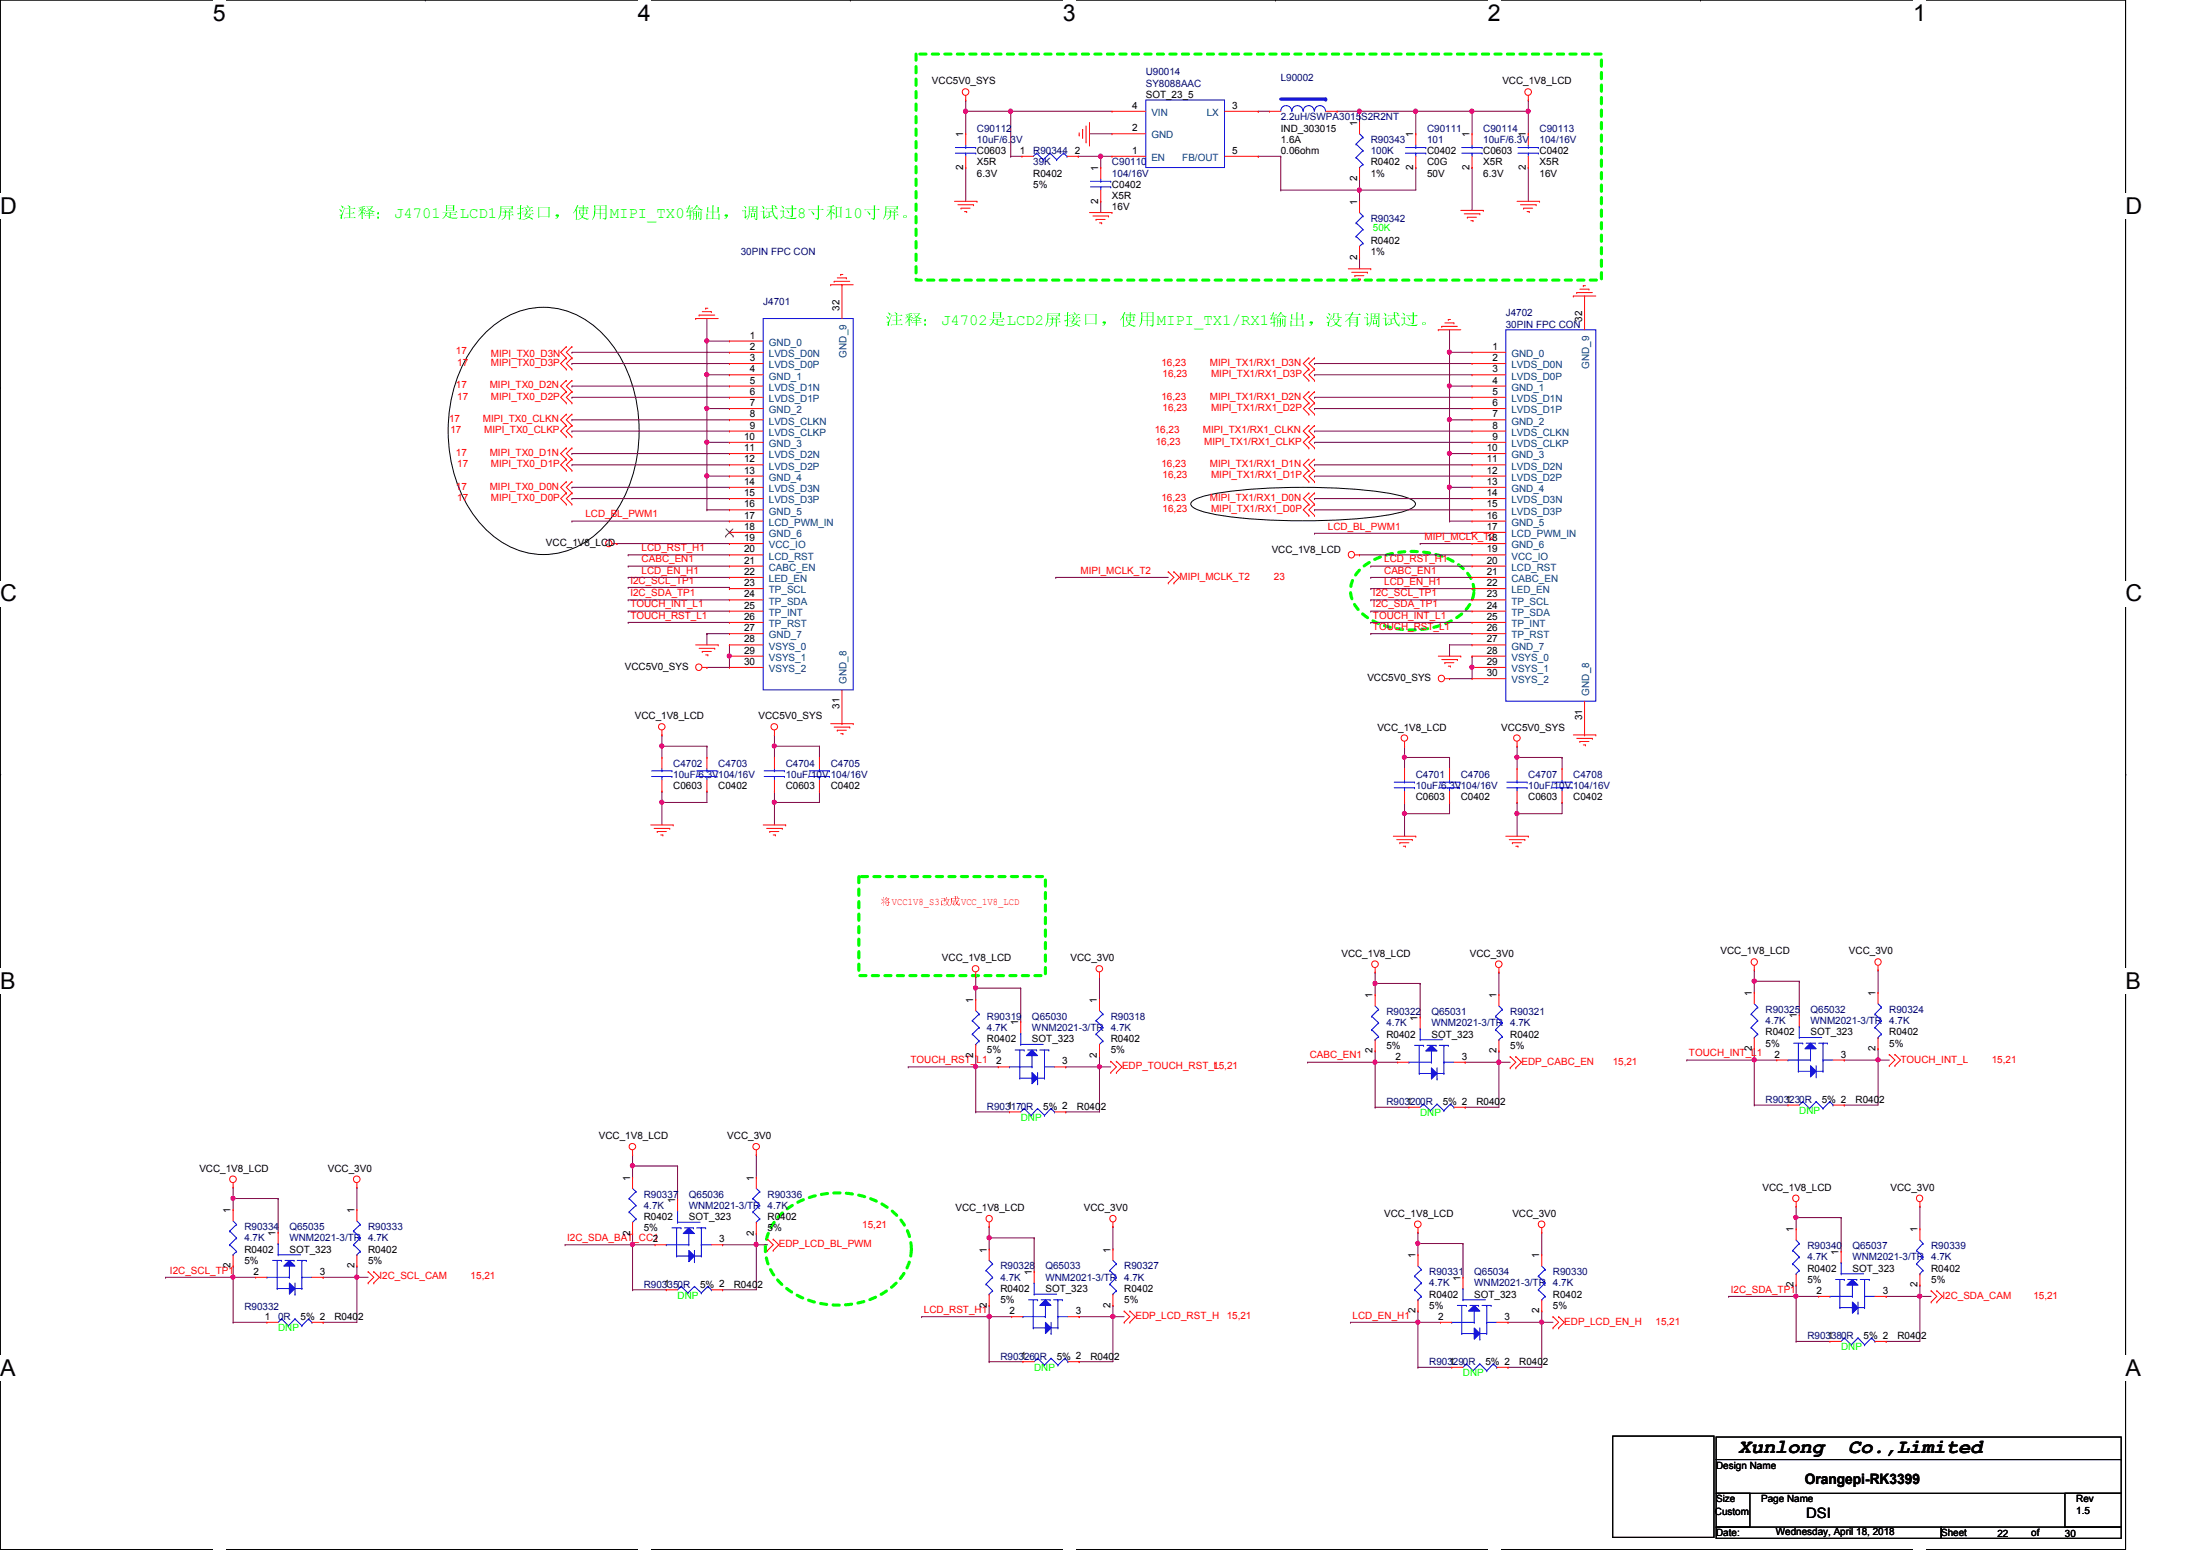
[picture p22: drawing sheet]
<svg xmlns="http://www.w3.org/2000/svg" width="297mm" height="210mm" viewBox="0 0 297 210" stroke-linecap="round" stroke-linejoin="round" font-family="sans-serif">
<defs><g id="words">
<g font-size="3.1">
<text x="28.8" y="2.8">5</text>
<text x="86.4" y="2.8">4</text>
<text x="144" y="2.8">3</text>
<text x="201.5" y="2.8">2</text>
<text x="259.1" y="2.8">1</text>
<text x="0" y="29">D</text>
<text x="287.9" y="29">D</text>
<text x="0" y="81.4">C</text>
<text x="287.9" y="81.4">C</text>
<text x="0" y="133.9">B</text>
<text x="287.9" y="133.9">B</text>
<text x="0" y="186.4">A</text>
<text x="287.9" y="186.4">A</text>
</g>
<g font-size="2.7">
<text x="235.5" y="196.8">Xunlong</text>
<text x="250.4" y="196.8">Co.,Limited</text>
</g>
<g font-size="2.1" fill="#0f0">
<text x="45.8" y="29.5">注注：J4701是LCD1屏屏屏，使使MIPI_TX0输输，调调调8寸寸10寸屏。</text>
<text x="119.8" y="44">注注：J4702是LCD2屏屏屏，使使MIPI_TX1/RX1输输，没没调调调。</text>
</g>
<g font-size="1.9">
<text x="244.5" y="201">Orangepi-RK3399</text>
<text x="244.6" y="205.5">DSI</text>
</g>
<g font-size="1.4">
<text x="126.2" y="11.4">VCC5V0_SYS</text>
<text x="203.5" y="11.4">VCC_1V8_LCD</text>
<text x="153.4" y="17.8">2</text>
<text x="153.4" y="14.7">4</text>
<text x="155.2" y="13.3">SOT_23_5</text>
<text x="166.9" y="14.7">3</text>
<text x="173.5" y="17.8">IND_303015</text>
<text x="183.8" y="17.1" transform="rotate(-90 183.8 17.1)">1</text>
<text x="130.5" y="23" transform="rotate(-90 130.5 23)">2</text>
<text x="130.5" y="18.6" transform="rotate(-90 130.5 18.6)">1</text>
<text x="132.3" y="20.9">C0603</text>
<text x="132.3" y="22.4">X5R</text>
<text x="132.3" y="23.9">6.3V</text>
<text x="138.1" y="20.8">1</text>
<text x="140" y="23.9">R0402</text>
<text x="145.6" y="20.8">2</text>
<text x="148.8" y="23.2" transform="rotate(-90 148.8 23.2)">1</text>
<text x="153.4" y="20.8">1</text>
<text x="166.9" y="20.8">5</text>
<text x="173.5" y="19.3">1.6A</text>
<text x="173.5" y="20.9">0.06ohm</text>
<text x="185.7" y="22.4">R0402</text>
<text x="185.7" y="23.9">1%</text>
<text x="191.4" y="23" transform="rotate(-90 191.4 23)">2</text>
<text x="191.4" y="18.6" transform="rotate(-90 191.4 18.6)">1</text>
<text x="193.3" y="20.9">C0402</text>
<text x="193.3" y="22.4">C0G</text>
<text x="193.3" y="23.9">50V</text>
<text x="199" y="23" transform="rotate(-90 199 23)">2</text>
<text x="199" y="18.6" transform="rotate(-90 199 18.6)">1</text>
<text x="200.9" y="20.9">C0603</text>
<text x="200.9" y="22.4">X5R</text>
<text x="200.9" y="23.9">6.3V</text>
<text x="206.7" y="23" transform="rotate(-90 206.7 23)">2</text>
<text x="206.7" y="18.6" transform="rotate(-90 206.7 18.6)">1</text>
<text x="208.5" y="20.9">C0402</text>
<text x="208.5" y="22.4">X5R</text>
<text x="208.5" y="23.9">16V</text>
<text x="140" y="25.4">5%</text>
<text x="148.8" y="27.6" transform="rotate(-90 148.8 27.6)">2</text>
<text x="150.6" y="25.4">C0402</text>
<text x="150.6" y="27">X5R</text>
<text x="150.6" y="28.5">16V</text>
<text x="183.8" y="27.7" transform="rotate(-90 183.8 27.7)">1</text>
<text x="183.8" y="24.5" transform="rotate(-90 183.8 24.5)">2</text>
<text x="183.8" y="35.2" transform="rotate(-90 183.8 35.2)">2</text>
<text x="185.7" y="33.1">R0402</text>
<text x="185.7" y="34.6">1%</text>
<text x="101.6" y="47.4">2</text>
<text x="101.6" y="45.8">1</text>
<text x="113.7" y="42.1" transform="rotate(-90 113.7 42.1)">32</text>
<text x="202.1" y="47.4">1</text>
<text x="214.3" y="43.6" transform="rotate(-90 214.3 43.6)">32</text>
<text x="101.6" y="53.5">6</text>
<text x="101.6" y="51.9">5</text>
<text x="101.6" y="48.9">3</text>
<text x="101.6" y="50.4">4</text>
<text x="202.1" y="53.5">5</text>
<text x="202.1" y="50.4">3</text>
<text x="202.1" y="48.9">2</text>
<text x="202.1" y="51.9">4</text>
<text x="100.8" y="59.6">10</text>
<text x="101.6" y="56.5">8</text>
<text x="101.6" y="58">9</text>
<text x="101.6" y="55">7</text>
<text x="202.1" y="55">6</text>
<text x="202.1" y="58">8</text>
<text x="202.1" y="59.6">9</text>
<text x="202.1" y="56.5">7</text>
<text x="100.8" y="61.1">11</text>
<text x="100.8" y="62.6">12</text>
<text x="100.8" y="65.7">14</text>
<text x="100.8" y="64.1">13</text>
<text x="201.4" y="62.6">11</text>
<text x="201.4" y="64.1">12</text>
<text x="201.4" y="61.1">10</text>
<text x="201.4" y="65.7">13</text>
<text x="100.8" y="70.2">17</text>
<text x="100.8" y="67.2">15</text>
<text x="100.8" y="71.8">18</text>
<text x="100.8" y="68.7">16</text>
<text x="201.4" y="71.8">17</text>
<text x="201.4" y="67.2">14</text>
<text x="201.4" y="68.7">15</text>
<text x="201.4" y="70.2">16</text>
<text x="74" y="73.9">VCC_1V8_LCD</text>
<text x="100.8" y="76.3">21</text>
<text x="100.8" y="77.9">22</text>
<text x="100.8" y="73.3">19</text>
<text x="100.8" y="74.8">20</text>
<text x="172.3" y="74.8">VCC_1V8_LCD</text>
<text x="201.4" y="77.9">21</text>
<text x="201.4" y="74.8">19</text>
<text x="201.4" y="76.3">20</text>
<text x="201.4" y="73.3">18</text>
<text x="100.8" y="79.4">23</text>
<text x="100.8" y="80.9">24</text>
<text x="100.8" y="82.4">25</text>
<text x="100.8" y="83.9">26</text>
<text x="201.4" y="79.4">22</text>
<text x="201.4" y="80.9">23</text>
<text x="201.4" y="82.4">24</text>
<text x="201.4" y="83.9">25</text>
<text x="100.8" y="87">28</text>
<text x="100.8" y="88.5">29</text>
<text x="100.8" y="85.5">27</text>
<text x="201.4" y="88.5">28</text>
<text x="201.4" y="85.5">26</text>
<text x="201.4" y="87">27</text>
<text x="84.6" y="90.7">VCC5V0_SYS</text>
<text x="100.8" y="90">30</text>
<text x="185.2" y="92.2">VCC5V0_SYS</text>
<text x="201.4" y="90">29</text>
<text x="201.4" y="91.6">30</text>
<text x="86" y="97.4">VCC_1V8_LCD</text>
<text x="102.7" y="97.4">VCC5V0_SYS</text>
<text x="113.7" y="96" transform="rotate(-90 113.7 96)">31</text>
<text x="186.6" y="98.9">VCC_1V8_LCD</text>
<text x="203.3" y="98.9">VCC5V0_SYS</text>
<text x="214.3" y="97.5" transform="rotate(-90 214.3 97.5)">31</text>
<text x="91.2" y="106.8">C0603</text>
<text x="97.3" y="106.8">C0402</text>
<text x="106.4" y="106.8">C0603</text>
<text x="112.5" y="106.8">C0402</text>
<text x="191.8" y="108.4">C0603</text>
<text x="197.9" y="108.4">C0402</text>
<text x="207" y="108.4">C0603</text>
<text x="213.1" y="108.4">C0402</text>
<text x="127.6" y="130.2">VCC_1V8_LCD</text>
<text x="145" y="130.2">VCC_3V0</text>
<text x="181.7" y="129.5">VCC_1V8_LCD</text>
<text x="199.1" y="129.5">VCC_3V0</text>
<text x="233" y="129.2">VCC_1V8_LCD</text>
<text x="250.4" y="129.2">VCC_3V0</text>
<text x="131.8" y="135.8" transform="rotate(-90 131.8 135.8)">1</text>
<text x="148.6" y="135.8" transform="rotate(-90 148.6 135.8)">1</text>
<text x="185.9" y="135.2" transform="rotate(-90 185.9 135.2)">1</text>
<text x="202.7" y="135.2" transform="rotate(-90 202.7 135.2)">1</text>
<text x="237.3" y="134.9" transform="rotate(-90 237.3 134.9)">1</text>
<text x="243.4" y="137.9" transform="rotate(-90 243.4 137.9)">1</text>
<text x="254" y="134.9" transform="rotate(-90 254 134.9)">1</text>
<text x="131.8" y="143.3" transform="rotate(-90 131.8 143.3)">2</text>
<text x="133.7" y="141.1">R0402</text>
<text x="133.7" y="142.7">5%</text>
<text x="137.9" y="138.9" transform="rotate(-90 137.9 138.9)">1</text>
<text x="139.8" y="141.1">SOT_323</text>
<text x="148.6" y="143.3" transform="rotate(-90 148.6 143.3)">2</text>
<text x="150.4" y="141.1">R0402</text>
<text x="150.4" y="142.7">5%</text>
<text x="185.9" y="142.6" transform="rotate(-90 185.9 142.6)">2</text>
<text x="187.8" y="140.5">R0402</text>
<text x="187.8" y="142">5%</text>
<text x="189" y="143.5">2</text>
<text x="192" y="138.2" transform="rotate(-90 192 138.2)">1</text>
<text x="193.9" y="140.5">SOT_323</text>
<text x="198" y="143.5">3</text>
<text x="202.7" y="142.6" transform="rotate(-90 202.7 142.6)">2</text>
<text x="204.6" y="140.5">R0402</text>
<text x="204.6" y="142">5%</text>
<text x="237.3" y="142.3" transform="rotate(-90 237.3 142.3)">2</text>
<text x="239.1" y="140.2">R0402</text>
<text x="239.1" y="141.7">5%</text>
<text x="240.4" y="143.2">2</text>
<text x="245.2" y="140.2">SOT_323</text>
<text x="249.3" y="143.2">3</text>
<text x="254" y="142.3" transform="rotate(-90 254 142.3)">2</text>
<text x="255.9" y="140.2">R0402</text>
<text x="255.9" y="141.7">5%</text>
<text x="134.9" y="144.1">2</text>
<text x="143.9" y="144.1">3</text>
<text x="190.5" y="149.6">1</text>
<text x="195.4" y="149.6">5% 2</text>
<text x="200" y="149.6">R0402</text>
<text x="241.9" y="149.3">1</text>
<text x="246.8" y="149.4">5% 2</text>
<text x="251.3" y="149.4">R0402</text>
<text x="81.1" y="154.2">VCC_1V8_LCD</text>
<text x="98.5" y="154.2">VCC_3V0</text>
<text x="136.4" y="150.2">1</text>
<text x="141.3" y="150.3">5% 2</text>
<text x="145.9" y="150.3">R0402</text>
<text x="27" y="158.7">VCC_1V8_LCD</text>
<text x="44.4" y="158.7">VCC_3V0</text>
<text x="85.3" y="159.9" transform="rotate(-90 85.3 159.9)">1</text>
<text x="102.1" y="159.9" transform="rotate(-90 102.1 159.9)">1</text>
<text x="238.7" y="161.2">VCC_1V8_LCD</text>
<text x="256.1" y="161.2">VCC_3V0</text>
<text x="31.2" y="164.3" transform="rotate(-90 31.2 164.3)">1</text>
<text x="37.3" y="167.3" transform="rotate(-90 37.3 167.3)">1</text>
<text x="48" y="164.3" transform="rotate(-90 48 164.3)">1</text>
<text x="85.3" y="167.3" transform="rotate(-90 85.3 167.3)">2</text>
<text x="87.2" y="165.2">R0402</text>
<text x="87.2" y="166.8">5%</text>
<text x="91.4" y="162.9" transform="rotate(-90 91.4 162.9)">1</text>
<text x="93.3" y="165.2">SOT_323</text>
<text x="102.1" y="167.3" transform="rotate(-90 102.1 167.3)">2</text>
<text x="104" y="165.2">R0402</text>
<text x="104" y="166.8">5%</text>
<text x="129.4" y="164">VCC_1V8_LCD</text>
<text x="146.8" y="164">VCC_3V0</text>
<text x="187.5" y="164.8">VCC_1V8_LCD</text>
<text x="204.8" y="164.8">VCC_3V0</text>
<text x="242.9" y="166.9" transform="rotate(-90 242.9 166.9)">1</text>
<text x="259.7" y="166.9" transform="rotate(-90 259.7 166.9)">1</text>
<text x="31.2" y="171.7" transform="rotate(-90 31.2 171.7)">2</text>
<text x="33.1" y="169.6">R0402</text>
<text x="33.1" y="171.2">5%</text>
<text x="34.3" y="172.6">2</text>
<text x="39.2" y="169.6">SOT_323</text>
<text x="43.3" y="172.6">3</text>
<text x="48" y="171.7" transform="rotate(-90 48 171.7)">2</text>
<text x="49.9" y="169.6">R0402</text>
<text x="49.9" y="171.2">5%</text>
<text x="88.4" y="168.2">2</text>
<text x="97.4" y="168.2">3</text>
<text x="133.6" y="169.6" transform="rotate(-90 133.6 169.6)">1</text>
<text x="139.7" y="172.7" transform="rotate(-90 139.7 172.7)">1</text>
<text x="150.4" y="169.6" transform="rotate(-90 150.4 169.6)">1</text>
<text x="191.7" y="170.4" transform="rotate(-90 191.7 170.4)">1</text>
<text x="197.8" y="173.4" transform="rotate(-90 197.8 173.4)">1</text>
<text x="208.5" y="170.4" transform="rotate(-90 208.5 170.4)">1</text>
<text x="244.8" y="172.2">R0402</text>
<text x="244.8" y="173.7">5%</text>
<text x="249" y="169.9" transform="rotate(-90 249 169.9)">1</text>
<text x="250.9" y="172.2">SOT_323</text>
<text x="261.6" y="172.2">R0402</text>
<text x="261.6" y="173.7">5%</text>
<text x="35.9" y="178.7">1</text>
<text x="40.7" y="178.8">5% 2</text>
<text x="45.3" y="178.8">R0402</text>
<text x="90" y="174.3">1</text>
<text x="94.8" y="174.4">5% 2</text>
<text x="99.4" y="174.4">R0402</text>
<text x="133.6" y="177.1" transform="rotate(-90 133.6 177.1)">2</text>
<text x="135.5" y="175">R0402</text>
<text x="135.5" y="176.5">5%</text>
<text x="136.7" y="178">2</text>
<text x="141.6" y="175">SOT_323</text>
<text x="145.7" y="178">3</text>
<text x="150.4" y="177.1" transform="rotate(-90 150.4 177.1)">2</text>
<text x="152.3" y="175">R0402</text>
<text x="152.3" y="176.5">5%</text>
<text x="191.7" y="177.8" transform="rotate(-90 191.7 177.8)">2</text>
<text x="193.6" y="175.7">R0402</text>
<text x="193.6" y="177.2">5%</text>
<text x="194.8" y="178.7">2</text>
<text x="199.7" y="175.7">SOT_323</text>
<text x="203.8" y="178.7">3</text>
<text x="208.5" y="177.8" transform="rotate(-90 208.5 177.8)">2</text>
<text x="210.4" y="175.7">R0402</text>
<text x="210.4" y="177.2">5%</text>
<text x="242.9" y="174.3" transform="rotate(-90 242.9 174.3)">2</text>
<text x="246" y="175.2">2</text>
<text x="255" y="175.2">3</text>
<text x="259.7" y="174.3" transform="rotate(-90 259.7 174.3)">2</text>
<text x="138.3" y="184.1">1</text>
<text x="143.1" y="184.1">5% 2</text>
<text x="147.7" y="184.1">R0402</text>
<text x="196.3" y="184.8">1</text>
<text x="201.2" y="184.9">5% 2</text>
<text x="205.8" y="184.9">R0402</text>
<text x="247.6" y="181.3">1</text>
<text x="252.4" y="181.4">5% 2</text>
<text x="257" y="181.4">R0402</text>
<text x="232.4" y="198.9">Design Name</text>
<text x="232.4" y="203.5">Size</text>
<text x="238.5" y="203.5">Page Name</text>
<text x="281.2" y="203.5">Rev</text>
<text x="232.3" y="205.1">Custom</text>
<text x="232.4" y="208">Date:</text>
<text x="240.5" y="207.9">Wednesday, April 18, 2018</text>
<text x="262.9" y="208">Sheet</text>
<text x="270.5" y="208.2">22</text>
<text x="275.1" y="208">of</text>
<text x="279.7" y="208.2">30</text>
<text x="281.2" y="205">1.5</text>
</g>
<g font-size="1.4" fill="#000080">
<text x="155.2" y="10.2">U90014</text>
<text x="155.2" y="11.7">SY8088AAC</text>
<text x="173.5" y="11">L90002</text>
<text x="132.3" y="17.8">C90112</text>
<text x="173.5" y="16.3">2.2uH/SWPA3015S2R2NT</text>
<text x="193.3" y="17.8">C90111</text>
<text x="200.9" y="17.8">C90114</text>
<text x="208.5" y="17.8">C90113</text>
<text x="132.3" y="19.3">10uF/6.3V</text>
<text x="140" y="20.9">R90344</text>
<text x="140" y="22.4">39K</text>
<text x="150.6" y="22.4">C90110</text>
<text x="150.6" y="23.9">104/16V</text>
<text x="185.7" y="19.3">R90343</text>
<text x="185.7" y="20.9">100K</text>
<text x="193.3" y="19.3">101</text>
<text x="200.9" y="19.3">10uF/6.3V</text>
<text x="208.5" y="19.3">104/16V</text>
<text x="100.3" y="34.6">30PIN FPC CON</text>
<text x="185.7" y="30">R90342</text>
<text x="103.4" y="41.3">J4701</text>
<text x="204" y="42.8">J4702</text>
<text x="204" y="44.4">30PIN FPC CON</text>
<text x="91.2" y="103.8">C4702</text>
<text x="91.2" y="105.3">10uF/6.3V104/16V</text>
<text x="97.3" y="103.8">C4703</text>
<text x="106.4" y="103.8">C4704</text>
<text x="106.4" y="105.3">10uF/10V 104/16V</text>
<text x="112.5" y="103.8">C4705</text>
<text x="191.8" y="105.3">C4701</text>
<text x="191.8" y="106.8">10uF/6.3V104/16V</text>
<text x="197.9" y="105.3">C4706</text>
<text x="207" y="105.3">C4707</text>
<text x="207" y="106.8">10uF/10V 104/16V</text>
<text x="213.1" y="105.3">C4708</text>
<text x="187.8" y="137.5">R90322</text>
<text x="193.9" y="137.5">Q65031</text>
<text x="204.6" y="137.5">R90321</text>
<text x="239.1" y="137.2">R90325</text>
<text x="245.2" y="137.2">Q65032</text>
<text x="255.9" y="137.2">R90324</text>
<text x="133.7" y="138.1">R90319</text>
<text x="133.7" y="139.6">4.7K</text>
<text x="139.8" y="138.1">Q65030</text>
<text x="139.8" y="139.6">WNM2021-3/TR</text>
<text x="150.4" y="138.1">R90318</text>
<text x="150.4" y="139.6">4.7K</text>
<text x="187.8" y="139">4.7K</text>
<text x="193.9" y="139">WNM2021-3/TR</text>
<text x="204.6" y="139">4.7K</text>
<text x="239.1" y="138.7">4.7K</text>
<text x="245.2" y="138.7">WNM2021-3/TR</text>
<text x="255.9" y="138.7">4.7K</text>
<text x="187.8" y="149.6">R903200R</text>
<text x="239.1" y="149.4">R903230R</text>
<text x="133.7" y="150.3">R903170R</text>
<text x="33.1" y="166.6">R90334</text>
<text x="39.2" y="166.6">Q65035</text>
<text x="49.9" y="166.6">R90333</text>
<text x="87.2" y="162.2">R90337</text>
<text x="87.2" y="163.7">4.7K</text>
<text x="93.3" y="162.2">Q65036</text>
<text x="93.3" y="163.7">WNM2021-3/TR</text>
<text x="104" y="162.2">R90336</text>
<text x="104" y="163.7">4.7K</text>
<text x="33.1" y="168.1">4.7K</text>
<text x="39.2" y="168.1">WNM2021-3/TR</text>
<text x="49.9" y="168.1">4.7K</text>
<text x="135.5" y="171.9">R90328</text>
<text x="135.5" y="173.4">4.7K</text>
<text x="141.6" y="171.9">Q65033</text>
<text x="141.6" y="173.4">WNM2021-3/TR</text>
<text x="152.3" y="171.9">R90327</text>
<text x="152.3" y="173.4">4.7K</text>
<text x="193.6" y="172.7">R90331</text>
<text x="199.7" y="172.7">Q65034</text>
<text x="210.4" y="172.7">R90330</text>
<text x="244.8" y="169.2">R90340</text>
<text x="244.8" y="170.7">4.7K</text>
<text x="250.9" y="169.2">Q65037</text>
<text x="250.9" y="170.7">WNM2021-3/TR</text>
<text x="261.6" y="169.2">R90339</text>
<text x="261.6" y="170.7">4.7K</text>
<text x="33.1" y="177.4">R90332</text>
<text x="37.7" y="178.8">0R</text>
<text x="87.2" y="174.4">R903350R</text>
<text x="193.6" y="174.2">4.7K</text>
<text x="199.7" y="174.2">WNM2021-3/TR</text>
<text x="210.4" y="174.2">4.7K</text>
<text x="135.5" y="184.1">R903260R</text>
<text x="193.6" y="184.9">R903290R</text>
<text x="244.8" y="181.4">R903380R</text>
</g>
<g font-size="1.4" fill="#004080">
<text x="156" y="15.7">VIN</text>
<text x="163.4" y="15.7">LX</text>
<text x="156" y="21.8">EN</text>
<text x="156" y="18.8">GND</text>
<text x="160.1" y="21.8">FB/OUT</text>
<text x="104.1" y="46.8">GND_0</text>
<text x="104.1" y="52.9">LVDS_D1N</text>
<text x="104.1" y="49.9">LVDS_D0P</text>
<text x="104.1" y="48.3">LVDS_D0N</text>
<text x="104.1" y="51.4">GND_1</text>
<text x="114.7" y="48.4" transform="rotate(-90 114.7 48.4)">GND_9</text>
<text x="204.7" y="51.4">LVDS_D0P</text>
<text x="204.7" y="49.9">LVDS_D0N</text>
<text x="204.7" y="48.3">GND_0</text>
<text x="204.7" y="52.9">GND_1</text>
<text x="215.3" y="50" transform="rotate(-90 215.3 50)">GND_9</text>
<text x="104.1" y="54.4">LVDS_D1P</text>
<text x="104.1" y="57.5">LVDS_CLKN</text>
<text x="104.1" y="59">LVDS_CLKP</text>
<text x="104.1" y="56">GND_2</text>
<text x="204.7" y="56">LVDS_D1P</text>
<text x="204.7" y="54.4">LVDS_D1N</text>
<text x="204.7" y="59">LVDS_CLKN</text>
<text x="204.7" y="57.5">GND_2</text>
<text x="104.1" y="62.1">LVDS_D2N</text>
<text x="104.1" y="63.6">LVDS_D2P</text>
<text x="104.1" y="60.5">GND_3</text>
<text x="104.1" y="65.1">GND_4</text>
<text x="204.7" y="60.5">LVDS_CLKP</text>
<text x="204.7" y="63.6">LVDS_D2N</text>
<text x="204.7" y="65.1">LVDS_D2P</text>
<text x="204.7" y="62.1">GND_3</text>
<text x="104.1" y="71.2">LCD_PWM_IN</text>
<text x="104.1" y="66.6">LVDS_D3N</text>
<text x="104.1" y="68.2">LVDS_D3P</text>
<text x="104.1" y="69.7">GND_5</text>
<text x="204.7" y="68.2">LVDS_D3N</text>
<text x="204.7" y="69.7">LVDS_D3P</text>
<text x="204.7" y="66.6">GND_4</text>
<text x="204.7" y="71.2">GND_5</text>
<text x="104.1" y="77.3">CABC_EN</text>
<text x="104.1" y="74.3">VCC_IO</text>
<text x="104.1" y="75.8">LCD_RST</text>
<text x="104.1" y="72.7">GND_6</text>
<text x="204.7" y="72.7">LCD_PWM_IN</text>
<text x="204.7" y="75.8">VCC_IO</text>
<text x="204.7" y="77.3">LCD_RST</text>
<text x="204.7" y="74.3">GND_6</text>
<text x="104.1" y="78.8">LED_EN</text>
<text x="104.1" y="80.3">TP_SCL</text>
<text x="104.1" y="81.9">TP_SDA</text>
<text x="104.1" y="83.4">TP_INT</text>
<text x="204.7" y="78.8">CABC_EN</text>
<text x="204.7" y="80.3">LED_EN</text>
<text x="204.7" y="81.9">TP_SCL</text>
<text x="204.7" y="83.4">TP_SDA</text>
<text x="104.1" y="88">VSYS_0</text>
<text x="104.1" y="89.5">VSYS_1</text>
<text x="104.1" y="84.9">TP_RST</text>
<text x="104.1" y="86.4">GND_7</text>
<text x="204.7" y="89.5">VSYS_0</text>
<text x="204.7" y="84.9">TP_INT</text>
<text x="204.7" y="86.4">TP_RST</text>
<text x="204.7" y="88">GND_7</text>
<text x="104.1" y="91">VSYS_2</text>
<text x="114.7" y="92.7" transform="rotate(-90 114.7 92.7)">GND_8</text>
<text x="204.7" y="91">VSYS_1</text>
<text x="204.7" y="92.5">VSYS_2</text>
<text x="215.3" y="94.2" transform="rotate(-90 215.3 94.2)">GND_8</text>
</g>
<g font-size="1.4" fill="#0f0">
<text x="186" y="31.2">50K</text>
<text x="138.3" y="151.8">DNP</text>
<text x="192.4" y="151.2">DNP</text>
<text x="243.7" y="150.9">DNP</text>
<text x="91.8" y="175.9">DNP</text>
<text x="37.7" y="180.3">DNP</text>
<text x="140.1" y="185.6">DNP</text>
<text x="249.4" y="182.9">DNP</text>
<text x="198.2" y="186.4">DNP</text>
</g>
<g font-size="1.4" fill="#f00">
<text x="61.8" y="48">17</text>
<text x="61.8" y="52.6">17</text>
<text x="61.9" y="49.5">17</text>
<text x="66.3" y="52.6">MIPI_TX0_D2N</text>
<text x="66.5" y="48.3">MIPI_TX0_D3N</text>
<text x="66.5" y="49.5">MIPI_TX0_D3P</text>
<text x="157.3" y="49.5">16,23</text>
<text x="157.5" y="51.1">16,23</text>
<text x="163.9" y="49.5">MIPI_TX1/RX1_D3N</text>
<text x="164" y="51.1">MIPI_TX1/RX1_D3P</text>
<text x="60.8" y="57.1">17</text>
<text x="61" y="58.7">17</text>
<text x="61.9" y="54.1">17</text>
<text x="65.4" y="57.1">MIPI_TX0_CLKN</text>
<text x="65.6" y="58.7">MIPI_TX0_CLKP</text>
<text x="66.5" y="54.1">MIPI_TX0_D2P</text>
<text x="156.4" y="58.7">16,23</text>
<text x="157.3" y="54.1">16,23</text>
<text x="157.5" y="55.6">16,23</text>
<text x="162.9" y="58.7">MIPI_TX1/RX1_CLKN</text>
<text x="163.9" y="54.1">MIPI_TX1/RX1_D2N</text>
<text x="164" y="55.6">MIPI_TX1/RX1_D2P</text>
<text x="61.8" y="61.7">17</text>
<text x="61.9" y="63.2">17</text>
<text x="66.3" y="61.7">MIPI_TX0_D1N</text>
<text x="66.5" y="63.2">MIPI_TX0_D1P</text>
<text x="156.5" y="60.2">16,23</text>
<text x="157.3" y="63.2">16,23</text>
<text x="157.5" y="64.8">16,23</text>
<text x="163.1" y="60.2">MIPI_TX1/RX1_CLKP</text>
<text x="163.9" y="63.2">MIPI_TX1/RX1_D1N</text>
<text x="164" y="64.8">MIPI_TX1/RX1_D1P</text>
<text x="61.8" y="66.3">17</text>
<text x="61.9" y="67.8">17</text>
<text x="66.3" y="66.3">MIPI_TX0_D0N</text>
<text x="66.5" y="67.8">MIPI_TX0_D0P</text>
<text x="79.3" y="70.1">LCD_BL_PWM1</text>
<text x="157.3" y="67.8">16,23</text>
<text x="157.5" y="69.3">16,23</text>
<text x="163.9" y="67.8">MIPI_TX1/RX1_D0N</text>
<text x="164" y="69.3">MIPI_TX1/RX1_D0P</text>
<text x="179.9" y="71.7">LCD_BL_PWM1</text>
<text x="86.9" y="74.6">LCD_RST_H1</text>
<text x="86.9" y="76.2">CABC_EN1</text>
<text x="86.9" y="77.7">LCD_EN_H1</text>
<text x="146.3" y="77.7">MIPI_MCLK_T2</text>
<text x="187.5" y="76.2">LCD_RST_H1</text>
<text x="187.5" y="77.7">CABC_EN1</text>
<text x="193" y="73.1">MIPI_MCLK_T2</text>
<text x="85.4" y="82.3">TOUCH_INT_L1</text>
<text x="85.4" y="80.7">I2C_SDA_TP1</text>
<text x="85.4" y="83.8">TOUCH_RST_L1</text>
<text x="85.4" y="79">I2C_SCL_TP1</text>
<text x="159.8" y="78.5">MIPI_MCLK_T2</text>
<text x="172.5" y="78.5">23</text>
<text x="186" y="83.8">TOUCH_INT_L1</text>
<text x="186" y="82.3">I2C_SDA_TP1</text>
<text x="186" y="80.7">I2C_SCL_TP1</text>
<text x="187.5" y="79.2">LCD_EN_H1</text>
<text x="186" y="85.3">TOUCH_RST_L1</text>
<text x="123.3" y="144">TOUCH_RST_L1</text>
<text x="177.4" y="143.3">CABC_EN1</text>
<text x="228.8" y="143">TOUCH_INT_L1</text>
<text x="257.4" y="143.9">TOUCH_INT_L</text>
<text x="269.8" y="143.9">15,21</text>
<text x="152" y="144.8">EDP_TOUCH_RST_L</text>
<text x="164.3" y="144.8">15,21</text>
<text x="206.1" y="144.2">EDP_CABC_EN</text>
<text x="218.4" y="144.2">15,21</text>
<text x="116.8" y="166.3">15,21</text>
<text x="23" y="172.5">I2C_SCL_TP1</text>
<text x="51.4" y="173.3">I2C_SCL_CAM</text>
<text x="63.7" y="173.3">15,21</text>
<text x="76.8" y="168.1">I2C_SDA_BAT_CC1</text>
<text x="105.5" y="168.9">EDP_LCD_BL_PWM</text>
<text x="125.1" y="177.8">LCD_RST_H1</text>
<text x="153.8" y="178.6">EDP_LCD_RST_H</text>
<text x="166.2" y="178.6">15,21</text>
<text x="183.2" y="178.6">LCD_EN_H1</text>
<text x="211.9" y="179.4">EDP_LCD_EN_H</text>
<text x="224.2" y="179.4">15,21</text>
<text x="234.4" y="175">I2C_SDA_TP1</text>
<text x="263.1" y="175.9">I2C_SDA_CAM</text>
<text x="275.4" y="175.9">15,21</text>
</g>
<text font-size="1.3" fill="#f00" x="119.4" y="122.6">将VCC1V8_S3改改VCC_1V8_LCD</text>
</g></defs>
<path d="M0 0h287.9v209.8h-287.9z" fill="none" stroke="#000" stroke-width=".14"/>
<g fill="#fff">
<path d="M28.8 0h1.8v3.5h-1.8z"/>
<path d="M28.8 209.8h1.8v.1h-1.8z"/>
</g>
<path d="M57.6 0h.1M57.6 209.8h.1" fill="none" stroke="#000" stroke-width=".14"/>
<g fill="#fff">
<path d="M86.4 0h1.7v3.5h-1.7z"/>
<path d="M86.4 209.8h1.7v.1h-1.7z"/>
</g>
<path d="M115.2 0h.1M115.2 209.8h.1" fill="none" stroke="#000" stroke-width=".14"/>
<g fill="#fff">
<path d="M144 0h1.7v3.5h-1.7z"/>
<path d="M144 209.8h1.7v.1h-1.7z"/>
</g>
<path d="M172.8 0h.1M172.8 209.8h.1" fill="none" stroke="#000" stroke-width=".14"/>
<g fill="#fff">
<path d="M201.5 0h1.8v3.5h-1.8z"/>
<path d="M201.5 209.8h1.8v.1h-1.8z"/>
</g>
<path d="M230.3 0h.1M230.3 209.8h.1" fill="none" stroke="#000" stroke-width=".14"/>
<g fill="#fff">
<path d="M259.1 0h1.8v3.5h-1.8z"/>
<path d="M259.1 209.8h1.8v.1h-1.8z"/>
<path d="M0 26.2h2.3v3.5h-2.3z"/>
<path d="M287.9 26.2h2.2v3.5h-2.2z"/>
<path d="M0 78.7h2.3v3.4h-2.3z"/>
<path d="M287.9 78.7h2.2v3.4h-2.2z"/>
</g>
<path d="M0 52.5h.1M287.9 52.5h.1" fill="none" stroke="#000" stroke-width=".14"/>
<g fill="#fff">
<path d="M0 131.1h2.1v3.5h-2.1z"/>
<path d="M287.9 131.1h2.1v3.5h-2.1z"/>
</g>
<path d="M0 104.9h.1M287.9 104.9h.1" fill="none" stroke="#000" stroke-width=".14"/>
<g fill="#fff">
<path d="M0 183.6h2.1v3.4h-2.1z"/>
<path d="M287.9 183.6h2.1v3.4h-2.1z"/>
</g>
<path d="M65.4 45.4a10.7 10.7 0 0 1 13.3-2.5 15.8 15.8 0 0 1 7.3 10.5 19.9 19.9 0 0 1-4.1 17.9 10.7 10.7 0 0 1-13.3 2.5 15.8 15.8 0 0 1-7.3-10.5 20.4 20.4 0 0 1 3.2-16.8zM161.4 68a5.4 5.4 0 0 1 2.6-1 81.3 81.3 0 0 1 25 0 5.5 5.5 0 0 1 2.6 1l.1 .2-.1 .3a5.4 5.4 0 0 1-2.6 1.1 80.4 80.4 0 0 1-25 0 5.3 5.3 0 0 1-2.6-1.1l-.1-.3zM0 157.4h.1M287.9 157.4h.1" fill="none" stroke="#000" stroke-width=".14"/>
<path d="M124.1 7.3h92.8v30.6h-92.8zM184.3 77.1a10.9 10.9 0 0 1 9.4-2.2 8.4 8.4 0 0 1 5.2 2.8 3.7 3.7 0 0 1-.6 5.2 10.9 10.9 0 0 1-9.5 2.2 8.3 8.3 0 0 1-5.1-2.9 3.7 3.7 0 0 1 .6-5.1zM116.3 118.7h25.3v13.4h-25.3zM105.7 164.5a11.9 11.9 0 0 1 12.8-1.9 7.5 7.5 0 0 1 4.9 6.5 7.5 7.5 0 0 1-4.9 6.6 11.9 11.9 0 0 1-12.8-1.9 6.3 6.3 0 0 1 0-9.3z" fill="none" stroke="#0f0" stroke-width=".42" stroke-dasharray=".8 .8"/>
<path d="M190.2 110.2h.1M190.2 110.2h6.1" fill="none" stroke="#800040" stroke-width=".14"/>
<circle cx="190.2" cy="110.2" r=".29" fill="#f0f"/>
<circle cx="190.2" cy="110.2" r=".29" fill="none" stroke="#f0f" stroke-width=".14"/>
<path d="M190.2 108.7h.1M190.2 102.6h.1M190.2 110.2h.1M190.2 101h.1M190.2 101v3.1M190.2 108.7v4.5M190.2 102.6h6.1" fill="none" stroke="#800040" stroke-width=".14"/>
<circle cx="190.2" cy="102.5" r=".29" fill="#f0f"/>
<circle cx="190.2" cy="102.5" r=".29" fill="none" stroke="#f0f" stroke-width=".14"/>
<path d="M89.7 108.7h.1M89.7 108.7h6.1M196.3 102.6h.1M196.3 108.7h.1M196.3 102.6v1.5M196.3 108.7v1.5" fill="none" stroke="#800040" stroke-width=".14"/>
<circle cx="89.6" cy="108.6" r=".29" fill="#f0f"/>
<circle cx="89.6" cy="108.6" r=".29" fill="none" stroke="#f0f" stroke-width=".14"/>
<path d="M89.7 107.1h.1M89.7 101h.1M89.7 107.1v1.6M89.7 101h6.1" fill="none" stroke="#800040" stroke-width=".14"/>
<circle cx="89.6" cy="101" r=".29" fill="#f0f"/>
<circle cx="89.6" cy="101" r=".29" fill="none" stroke="#f0f" stroke-width=".14"/>
<g fill="none" stroke="#800040" stroke-width=".14">
<path d="M178.1 59.9h.1M178.1 58.4h.1M178.1 59.9h21.3M178.1 58.4h21.3M196.3 47.7h.1M196.3 47.7v4.6M196.3 47.7h3.1M178.1 72.2h.1M178.1 72.2h21.3M185.7 76.7h.1M185.7 76.7h13.7M89.7 99.5h.1"/>
<path d="M89.7 99.5v3.1M185.7 84.3h.1M185.7 82.8h.1M185.7 85.8h.1M185.7 81.2h.1M185.7 84.3h13.7M185.7 82.8h13.7M185.7 85.8h13.7M185.7 81.2h13.7M89.7 108.7h.1M89.7 101h.1M89.7 108.7v3"/>
<path d="M95.8 101h.1M95.8 107.1h.1M95.8 101v1.6M95.8 107.1v1.6"/>
</g>
<circle cx="196.3" cy="47.7" r=".29" fill="#f0f"/>
<circle cx="196.3" cy="47.7" r=".29" fill="none" stroke="#f0f" stroke-width=".14"/>
<path d="M184.1 75.1h.1M184.1 75.1h15.3M199.4 88.9h.1M199.4 90.4h.1M199.4 88.9v3" fill="none" stroke="#800040" stroke-width=".14"/>
<circle cx="199.4" cy="90.4" r=".29" fill="#f0f"/>
<circle cx="199.4" cy="90.4" r=".29" fill="none" stroke="#f0f" stroke-width=".14"/>
<g fill="none" stroke="#800040" stroke-width=".14">
<path d="M196.3 56.9h.1M196.3 56.9h3.1M185.7 78.2h.1M185.7 78.2h13.7M196.3 70.6h.1M196.3 66h.1M196.3 61.4h.1M196.3 61.4v9.2M196.3 70.6h3.1M196.3 66h3.1M196.3 87.3h.1M196.3 91.9h.1"/>
<path d="M196.3 87.3h3.1M196.3 87.3v1.6M196.3 91.9h3.1"/>
</g>
<circle cx="196.3" cy="66" r=".29" fill="#f0f"/>
<circle cx="196.3" cy="66" r=".29" fill="none" stroke="#f0f" stroke-width=".14"/>
<path d="M196.3 61.4h.1M196.3 61.4h3.1" fill="none" stroke="#800040" stroke-width=".14"/>
<circle cx="196.3" cy="61.4" r=".29" fill="#f0f"/>
<circle cx="196.3" cy="61.4" r=".29" fill="none" stroke="#f0f" stroke-width=".14"/>
<path d="M196.3 56.9h.1M196.3 52.3h.1M196.3 52.3v9.1" fill="none" stroke="#800040" stroke-width=".14"/>
<circle cx="196.3" cy="56.8" r=".29" fill="#f0f"/>
<circle cx="196.3" cy="56.8" r=".29" fill="none" stroke="#f0f" stroke-width=".14"/>
<circle cx="196.3" cy="52.3" r=".29" fill="#f0f"/>
<circle cx="196.3" cy="52.3" r=".29" fill="none" stroke="#f0f" stroke-width=".14"/>
<path d="M196.3 52.3h.1M196.3 52.3h3.1M205.5 110.2h.1M205.5 108.7h.1M205.5 102.6h.1M205.5 110.2h6.1M205.5 108.7v4.5M205.5 102.6h6.1" fill="none" stroke="#800040" stroke-width=".14"/>
<circle cx="205.5" cy="110.2" r=".29" fill="#f0f"/>
<circle cx="205.5" cy="110.2" r=".29" fill="none" stroke="#f0f" stroke-width=".14"/>
<path d="M205.5 101h.1M205.5 101v1.6" fill="none" stroke="#800040" stroke-width=".14"/>
<circle cx="205.5" cy="102.5" r=".29" fill="#f0f"/>
<circle cx="205.5" cy="102.5" r=".29" fill="none" stroke="#f0f" stroke-width=".14"/>
<g fill="none" stroke="#800040" stroke-width=".14">
<path d="M77.5 53.8h.1M77.5 58.4h.1M77.5 52.3h.1M77.5 49.2h.1M77.5 47.7h.1M77.5 56.9h.1M77.5 53.8h21.3M77.5 58.4h21.3M77.5 52.3h21.3M77.5 49.2h21.3M77.5 47.7h21.3M77.5 56.9h21.3"/>
<path d="M95.8 46.2h.1M95.8 43.1v7.7M196.3 47.7h.1M196.3 44.7v3M77.5 67.5h.1M77.5 70.6h.1M77.5 62.9h.1M77.5 61.4h.1M77.5 66h.1M77.5 67.5h21.3M77.5 70.6h21.3M77.5 62.9h21.3"/>
<path d="M77.5 61.4h21.3M77.5 66h21.3M85.1 79.5h.1M85.1 75.1h.1M85.1 79.5h13.7M85.1 75.1h13.7M185.7 79.7h.1M185.7 79.7h13.7M85.1 82.8h.1M85.1 81.2h.1M85.1 84.3h.1M85.1 82.8h13.7"/>
<path d="M85.1 81.2h13.7M85.1 84.3h13.7M205.5 102.6h.1M205.5 102.6v1.5M211.6 102.6h.1M211.6 108.7h.1M211.6 102.6v1.5M211.6 108.7v1.5"/>
</g>
<circle cx="95.7" cy="46.2" r=".29" fill="#f0f"/>
<circle cx="95.7" cy="46.2" r=".29" fill="none" stroke="#f0f" stroke-width=".14"/>
<path d="M95.8 46.2h.1M95.8 46.2h3M83.6 73.6h.1M83.6 73.6h15.2M98.8 87.3h.1M98.8 87.3v1.6" fill="none" stroke="#800040" stroke-width=".14"/>
<circle cx="98.8" cy="88.8" r=".29" fill="#f0f"/>
<circle cx="98.8" cy="88.8" r=".29" fill="none" stroke="#f0f" stroke-width=".14"/>
<g fill="none" stroke="#800040" stroke-width=".14">
<path d="M95.8 55.3h.1M95.8 55.3h3M85.1 76.7h.1M85.1 76.7h13.7M95.8 69h.1M95.8 64.5h.1M95.8 64.5v4.5M95.8 69h3M95.8 85.8h.1M95.8 90.4h.1M95.8 85.8h3M95.8 85.8v1.5"/>
<path d="M98.8 88.9h.1M98.8 88.9v1.5h-3"/>
</g>
<circle cx="95.7" cy="64.4" r=".29" fill="#f0f"/>
<circle cx="95.7" cy="64.4" r=".29" fill="none" stroke="#f0f" stroke-width=".14"/>
<path d="M95.8 59.9h.1M95.8 55.3h.1M95.8 55.3v9.2M95.8 59.9h3M95.8 64.5h.1M95.8 64.5h3" fill="none" stroke="#800040" stroke-width=".14"/>
<circle cx="95.7" cy="59.9" r=".29" fill="#f0f"/>
<circle cx="95.7" cy="59.9" r=".29" fill="none" stroke="#f0f" stroke-width=".14"/>
<path d="M95.8 50.8h.1M95.8 50.8v4.5" fill="none" stroke="#800040" stroke-width=".14"/>
<circle cx="95.7" cy="55.3" r=".29" fill="#f0f"/>
<circle cx="95.7" cy="55.3" r=".29" fill="none" stroke="#f0f" stroke-width=".14"/>
<circle cx="95.7" cy="50.7" r=".29" fill="#f0f"/>
<circle cx="95.7" cy="50.7" r=".29" fill="none" stroke="#f0f" stroke-width=".14"/>
<path d="M95.8 50.8h.1M95.8 50.8h3M104.9 108.7h.1M104.9 108.7h6.1" fill="none" stroke="#800040" stroke-width=".14"/>
<circle cx="104.9" cy="108.6" r=".29" fill="#f0f"/>
<circle cx="104.9" cy="108.6" r=".29" fill="none" stroke="#f0f" stroke-width=".14"/>
<path d="M104.9 107.1h.1M104.9 101h.1M104.9 107.1v1.6M104.9 101h6.1" fill="none" stroke="#800040" stroke-width=".14"/>
<circle cx="104.9" cy="101" r=".29" fill="#f0f"/>
<circle cx="104.9" cy="101" r=".29" fill="none" stroke="#f0f" stroke-width=".14"/>
<g fill="none" stroke="#800040" stroke-width=".14">
<path d="M178.1 50.8h.1M178.1 49.2h.1M178.1 55.3h.1M178.1 53.8h.1M178.1 50.8h21.3M178.1 49.2h21.3M178.1 55.3h21.3M178.1 53.8h21.3M85.1 78.2h.1M85.1 78.2h13.7M178.1 67.5h.1M178.1 69h.1"/>
<path d="M178.1 64.5h.1M178.1 62.9h.1M178.1 67.5h21.3M178.1 69h21.3M178.1 64.5h21.3M178.1 62.9h21.3M104.9 99.5h.1M104.9 99.5v3.1M104.9 108.7h.1M104.9 101h.1M104.9 108.7v3M111 101h.1"/>
<path d="M111 107.1h.1M111 101v1.6M111 107.1v1.6M132.2 133.8h.1M132.2 133.8v1.5"/>
</g>
<circle cx="132.1" cy="133.8" r=".29" fill="#f0f"/>
<circle cx="132.1" cy="133.8" r=".29" fill="none" stroke="#f0f" stroke-width=".14"/>
<path d="M148.9 143h.1M148.9 143v1.5" fill="none" stroke="#800040" stroke-width=".14"/>
<circle cx="148.9" cy="144.5" r=".29" fill="#f0f"/>
<circle cx="148.9" cy="144.5" r=".29" fill="none" stroke="#f0f" stroke-width=".14"/>
<path d="M138.3 133.8h.1M138.3 133.8v4.6M132.2 143h.1M132.2 143v1.5M148.9 144.5h.1M148.9 144.5h1.5" fill="none" stroke="#800040" stroke-width=".14"/>
<circle cx="132.1" cy="144.5" r=".29" fill="#f0f"/>
<circle cx="132.1" cy="144.5" r=".29" fill="none" stroke="#f0f" stroke-width=".14"/>
<g fill="none" stroke="#800040" stroke-width=".14">
<path d="M132.2 132.3h.1M132.2 133.8h.1M132.2 132.3v1.5M132.2 133.8h6.1M148.9 132.3h.1M148.9 132.3v3M186.3 133.2h.1M186.3 133.2v1.5M192.4 133.2h.1M192.4 133.2v4.6M123 144.5h.1M123 144.5h12.2"/>
<path d="M132.2 144.5h.1M132.2 150.6h.1M132.2 144.5v6.1M132.2 150.6h4.5M144.4 144.5h.1M144.4 150.6h.1M144.4 144.5h4.5M148.9 144.5h.1M148.9 144.5v6.1h-4.5M177.1 143.8h.1M177.1 143.8h12.2M186.3 142.3h.1"/>
<path d="M186.3 143.8h.1M186.3 142.3v1.5M198.5 143.8h.1M198.5 143.8h6.1M203 142.3h.1M203 143.8h.1M203 142.3v1.5"/>
</g>
<circle cx="186.2" cy="143.8" r=".29" fill="#f0f"/>
<circle cx="186.2" cy="143.8" r=".29" fill="none" stroke="#f0f" stroke-width=".14"/>
<path d="M186.3 131.7h.1M186.3 131.7v1.5" fill="none" stroke="#800040" stroke-width=".14"/>
<circle cx="186.2" cy="133.2" r=".29" fill="#f0f"/>
<circle cx="186.2" cy="133.2" r=".29" fill="none" stroke="#f0f" stroke-width=".14"/>
<path d="M186.3 133.2h.1M186.3 133.2h6.1M203 131.7h.1M203 131.7v3M198.5 149.9h.1M203 143.8h.1M203 143.8v6.1h-4.5" fill="none" stroke="#800040" stroke-width=".14"/>
<circle cx="203" cy="143.8" r=".29" fill="#f0f"/>
<circle cx="203" cy="143.8" r=".29" fill="none" stroke="#f0f" stroke-width=".14"/>
<path d="M237.6 132.9h.1M237.6 132.9v1.5M186.3 149.9h.1M186.3 143.8h.1M186.3 149.9h4.5M186.3 143.8v6.1" fill="none" stroke="#800040" stroke-width=".14"/>
<circle cx="237.6" cy="132.9" r=".29" fill="#f0f"/>
<circle cx="237.6" cy="132.9" r=".29" fill="none" stroke="#f0f" stroke-width=".14"/>
<path d="M243.7 132.9h.1M243.7 132.9v4.6M237.6 142h.1M237.6 142v1.6M249.8 143.6h.1M249.8 143.6h6.1M254.4 142h.1M254.4 143.6h.1M254.4 142v1.6" fill="none" stroke="#800040" stroke-width=".14"/>
<circle cx="254.4" cy="143.5" r=".29" fill="#f0f"/>
<circle cx="254.4" cy="143.5" r=".29" fill="none" stroke="#f0f" stroke-width=".14"/>
<g fill="none" stroke="#800040" stroke-width=".14">
<path d="M237.6 131.4h.1M237.6 132.9h.1M237.6 131.4v1.5M237.6 132.9h6.1M254.4 131.4h.1M254.4 131.4v3M228.5 143.6h.1M228.5 143.6h12.2M237.6 143.6h.1M237.6 149.6h.1M237.6 143.6v6M237.6 149.6h4.6"/>
<path d="M249.8 149.6h.1M254.4 143.6h.1M254.4 143.6v6h-4.6"/>
</g>
<circle cx="237.6" cy="143.5" r=".29" fill="#f0f"/>
<circle cx="237.6" cy="143.5" r=".29" fill="none" stroke="#f0f" stroke-width=".14"/>
<g fill="none" stroke="#800040" stroke-width=".14">
<path d="M124.8 178.3h.1M124.8 178.3h12.2M134 167.6h.1M134 176.8h.1M134 178.3h.1M134 166.1h.1M134 166.1v3.1M134 176.8v1.5M134 167.6h6.1M140.1 167.6h.1M140.1 167.6v4.6M146.2 178.3h.1"/>
<path d="M146.2 178.3h6.1M150.7 176.8h.1M150.7 178.3h.1M150.7 176.8v1.5"/>
</g>
<circle cx="134" cy="167.6" r=".29" fill="#f0f"/>
<circle cx="134" cy="167.6" r=".29" fill="none" stroke="#f0f" stroke-width=".14"/>
<path d="M150.7 166.1h.1M150.7 178.3h.1M150.7 166.1v3.1M150.7 178.3v6.1h-4.5M146.2 184.4h.1" fill="none" stroke="#800040" stroke-width=".14"/>
<circle cx="150.8" cy="178.3" r=".29" fill="#f0f"/>
<circle cx="150.8" cy="178.3" r=".29" fill="none" stroke="#f0f" stroke-width=".14"/>
<path d="M134 178.3h.1M134 178.3v6.1M134 184.4h.1M134 184.4h4.6" fill="none" stroke="#800040" stroke-width=".14"/>
<circle cx="134" cy="178.3" r=".29" fill="#f0f"/>
<circle cx="134" cy="178.3" r=".29" fill="none" stroke="#f0f" stroke-width=".14"/>
<g fill="none" stroke="#800040" stroke-width=".14">
<path d="M182.9 179.1h.1M182.9 179.1h12.2M192.1 168.4h.1M192.1 177.5h.1M192.1 179.1h.1M192.1 166.9h.1M192.1 166.9v3M192.1 177.5v1.6M192.1 168.4h6.1M198.2 168.4h.1M198.2 168.4v4.6M204.3 179.1h.1"/>
<path d="M204.3 179.1h6.1M208.8 177.5h.1M208.8 179.1h.1M208.8 177.5v1.6"/>
</g>
<circle cx="192" cy="168.4" r=".29" fill="#f0f"/>
<circle cx="192" cy="168.4" r=".29" fill="none" stroke="#f0f" stroke-width=".14"/>
<path d="M208.8 166.9h.1M208.8 179.1h.1M208.8 166.9v3M208.8 179.1v6.1h-4.5M204.3 185.2h.1" fill="none" stroke="#800040" stroke-width=".14"/>
<circle cx="208.8" cy="179" r=".29" fill="#f0f"/>
<circle cx="208.8" cy="179" r=".29" fill="none" stroke="#f0f" stroke-width=".14"/>
<path d="M192.1 179.1h.1M192.1 179.1v6.1M192.1 185.2h.1M192.1 185.2h4.5" fill="none" stroke="#800040" stroke-width=".14"/>
<circle cx="192" cy="179" r=".29" fill="#f0f"/>
<circle cx="192" cy="179" r=".29" fill="none" stroke="#f0f" stroke-width=".14"/>
<path d="M31.6 162.3h.1M31.6 171.4h.1M31.6 162.3v1.5M31.6 171.4v1.6M37.7 162.3h.1M37.7 162.3v4.6M43.8 173h.1M43.8 173h6.1M48.3 171.4h.1M48.3 173h.1M48.3 171.4v1.6" fill="none" stroke="#800040" stroke-width=".14"/>
<circle cx="48.3" cy="172.9" r=".29" fill="#f0f"/>
<circle cx="48.3" cy="172.9" r=".29" fill="none" stroke="#f0f" stroke-width=".14"/>
<path d="M22.4 173h.1M22.4 173h12.2M31.6 173h.1M31.6 160.8h.1M31.6 162.3h.1M31.6 160.8v1.5M31.6 162.3h6.1" fill="none" stroke="#800040" stroke-width=".14"/>
<circle cx="31.5" cy="162.3" r=".29" fill="#f0f"/>
<circle cx="31.5" cy="162.3" r=".29" fill="none" stroke="#f0f" stroke-width=".14"/>
<path d="M31.6 179.1h.1M31.6 173h.1M31.6 179.1h4.5M31.6 173v6.1M43.8 179.1h.1M48.3 160.8h.1M48.3 173h.1M48.3 160.8v3M48.3 173v6.1h-4.5" fill="none" stroke="#800040" stroke-width=".14"/>
<circle cx="31.5" cy="172.9" r=".29" fill="#f0f"/>
<circle cx="31.5" cy="172.9" r=".29" fill="none" stroke="#f0f" stroke-width=".14"/>
<g fill="none" stroke="#800040" stroke-width=".14">
<path d="M85.7 157.9h.1M85.7 156.4h.1M85.7 156.4v3M91.8 157.9h.1M91.8 157.9v4.6M76.5 168.6h.1M76.5 168.6h12.2M85.7 167h.1M85.7 168.6h.1M85.7 167v1.6M97.9 168.6h.1M97.9 168.6h6.1"/>
<path d="M102.4 167h.1M102.4 168.6h.1M102.4 167v1.6"/>
</g>
<circle cx="85.6" cy="157.9" r=".29" fill="#f0f"/>
<circle cx="85.6" cy="157.9" r=".29" fill="none" stroke="#f0f" stroke-width=".14"/>
<path d="M85.7 157.9h.1M85.7 157.9h6.1M102.4 156.4h.1M102.4 156.4v3M97.9 174.7h.1M102.4 168.6h.1M102.4 168.6v6.1h-4.5" fill="none" stroke="#800040" stroke-width=".14"/>
<circle cx="102.4" cy="168.5" r=".29" fill="#f0f"/>
<circle cx="102.4" cy="168.5" r=".29" fill="none" stroke="#f0f" stroke-width=".14"/>
<path d="M85.7 174.7h.1M85.7 168.6h.1M85.7 174.7h4.6M85.7 168.6v6.1" fill="none" stroke="#800040" stroke-width=".14"/>
<circle cx="85.6" cy="168.5" r=".29" fill="#f0f"/>
<circle cx="85.6" cy="168.5" r=".29" fill="none" stroke="#f0f" stroke-width=".14"/>
<path d="M243.3 164.9h.1M243.3 164.9v1.5" fill="none" stroke="#800040" stroke-width=".14"/>
<circle cx="243.3" cy="164.9" r=".29" fill="#f0f"/>
<circle cx="243.3" cy="164.9" r=".29" fill="none" stroke="#f0f" stroke-width=".14"/>
<path d="M260.1 174h.1M260.1 174v1.6" fill="none" stroke="#800040" stroke-width=".14"/>
<circle cx="260" cy="175.5" r=".29" fill="#f0f"/>
<circle cx="260" cy="175.5" r=".29" fill="none" stroke="#f0f" stroke-width=".14"/>
<g fill="none" stroke="#800040" stroke-width=".14">
<path d="M234.1 175.6h.1M234.1 175.6h12.2M243.3 174h.1M243.3 175.6h.1M243.3 163.4h.1M243.3 164.9h.1M243.3 163.4v1.5M243.3 174v7.7M243.3 164.9h6.1M249.4 164.9h.1M249.4 164.9v4.6M255.5 175.6h.1"/>
<path d="M255.5 175.6h6.1M260.1 175.6h.1M260.1 163.4h.1M260.1 163.4v3M260.1 175.6v6.1h-4.6M243.3 181.7h.1M243.3 181.7h4.6M255.5 181.7h.1"/>
</g>
<circle cx="243.3" cy="175.5" r=".29" fill="#f0f"/>
<circle cx="243.3" cy="175.5" r=".29" fill="none" stroke="#f0f" stroke-width=".14"/>
<path d="M199.4 15.1h.1M199.4 15.1h7.6M98.8 79.7h.1M98.8 79.5v.2M143 78.2h.1M143 78.2h15.2M192.4 73.6h.1M192.4 73.6h7M199.4 72.1h.1M199.4 72.1v.1" fill="none" stroke="#800040" stroke-width=".14"/>
<circle cx="207" cy="15.1" r=".29" fill="#f0f"/>
<circle cx="207" cy="15.1" r=".29" fill="none" stroke="#f0f" stroke-width=".14"/>
<path d="M130.8 15.1h.1M130.8 15.1h6.1" fill="none" stroke="#800040" stroke-width=".14"/>
<circle cx="130.8" cy="15.1" r=".29" fill="#f0f"/>
<circle cx="130.8" cy="15.1" r=".29" fill="none" stroke="#f0f" stroke-width=".14"/>
<path d="M149.1 21.2h.1M149.1 21.2v1.5M149.1 21.2h1.5" fill="none" stroke="#800040" stroke-width=".14"/>
<circle cx="149.1" cy="21.2" r=".29" fill="#f0f"/>
<circle cx="149.1" cy="21.2" r=".29" fill="none" stroke="#f0f" stroke-width=".14"/>
<path d="M184.1 15.1h.1M184.1 15.1v1.5" fill="none" stroke="#800040" stroke-width=".14"/>
<circle cx="184.1" cy="15.1" r=".29" fill="#f0f"/>
<circle cx="184.1" cy="15.1" r=".29" fill="none" stroke="#f0f" stroke-width=".14"/>
<g fill="none" stroke="#800040" stroke-width=".14">
<path d="M191.8 15.1h.1M191.8 15.1v3M191.8 15.1h7.6M199.4 15.1h.1M170.4 21.2h.1M170.4 21.2h3.1M184.1 34.9h.1M184.1 24.2h.1M184.1 25.7h.1M184.1 24.2v3.1M184.1 34.9v1.5M191.8 22.7h.1"/>
<path d="M191.8 22.7v3"/>
</g>
<circle cx="191.7" cy="15.1" r=".29" fill="#f0f"/>
<circle cx="191.7" cy="15.1" r=".29" fill="none" stroke="#f0f" stroke-width=".14"/>
<circle cx="199.3" cy="15.1" r=".29" fill="#f0f"/>
<circle cx="199.3" cy="15.1" r=".29" fill="none" stroke="#f0f" stroke-width=".14"/>
<g fill="none" stroke="#800040" stroke-width=".14">
<path d="M130.8 15.1h.1M130.8 15.1v3M136.9 15.1h.1M136.9 15.1v6.1M147.6 18.1h.1M147.6 18.1h3M184.1 15.1h.1M184.1 15.1h7.7M130.8 22.7h.1M130.8 22.7v4.6M146 21.2h.1M146 21.2h3.1"/>
<path d="M149.1 27.3h.1M149.1 27.3v1.5M173.5 25.7h.1M173.5 25.7h18.3M184.1 25.7h.1"/>
</g>
<circle cx="184.1" cy="25.7" r=".29" fill="#f0f"/>
<circle cx="184.1" cy="25.7" r=".29" fill="none" stroke="#f0f" stroke-width=".14"/>
<path d="M136.9 15.1h.1M136.9 15.1h13.7M170.4 15.1h.1M170.4 15.1h1.6M199.4 15.1h.1M199.4 15.1v3M173.5 21.2h.1M173.5 21.2v4.5M199.4 22.7h.1M199.4 22.7v5.8" fill="none" stroke="#800040" stroke-width=".14"/>
<circle cx="136.9" cy="15.1" r=".29" fill="#f0f"/>
<circle cx="136.9" cy="15.1" r=".29" fill="none" stroke="#f0f" stroke-width=".14"/>
<path d="M130.8 13.5h.1M130.8 13.5v1.6M181.1 15.1h.1M181.1 15.1h3M207 13.5h.1M207 15.1h.1M207 13.5v4.6M136.9 21.2h.1M136.9 21.2h1.5M207 22.7h.1M207 22.7v4.6" fill="none" stroke="#800040" stroke-width=".14"/>
<g fill="none" stroke="#f00" stroke-width=".14">
<path d="M130.8 13.5h.1M130.8 13v.5M146.2 18.3h.1M146.2 18v.3M146.6 17.5h.1M146.6 17.5v1.3M147.1 19.2h.1M147.1 17.1v2.1M147.6 19.6h.1M147.6 16.6v3M207 13.5h.1M207 13v.5"/>
<path d="M112.5 38.6h.1M112.5 38.6h3.1M113 38.1h.1M113 38.1h2.1M113.4 37.6h1.2M113.9 37.2h.1M113.9 37.2h.3M114.6 37.6h.1M129.3 27.3h3M129.7 27.7h2.2M130.2 28.2h.1M130.2 28.2h1.2"/>
<path d="M130.6 28.7h.3M130.9 28.7h.1M131.9 27.7h.1M132.3 27.3h.1M147.6 28.8h3M148 29.3h2.2M148.5 29.7h.1M148.5 29.7h1.2M148.9 30.2h.3M149.2 30.2h.1M150.2 29.3h.1M150.6 28.8h.1"/>
<path d="M182.6 36.4h3.1M183.1 36.9h2.1M183.5 37.3h.1M183.5 37.3h1.2M184 37.8h.3M184.3 37.8h.1M185.2 36.9h.1M185.7 36.4h.1M197.9 28.5h3M198.3 29h2.1M198.8 29.4h.1M198.8 29.4h1.2"/>
<path d="M199.2 29.9h.3M199.5 29.9h.1M200.4 29h.1M200.9 28.5h.1M205.5 27.3h3M205.9 27.7h2.2M206.4 28.2h.1M206.4 28.2h1.2M206.8 28.7h.3M207.1 28.7h.1M208.1 27.7h.1M208.5 27.3h.1"/>
<path d="M213.6 39.6h.1M213.6 39.6h2.1M214 39.2h1.2M214.5 38.7h.1M214.5 38.7h.3M215.2 39.2h.1M76.7 48.5h.1M76.7 46.9h.1M76.7 50h.1M76.7 59.1h.1M76.7 57.6h.1M76.7 56.1h.1"/>
<path d="M76.7 54.6h.1M76.7 53h.1M76.7 51.5h.1M76.7 46.9l-.8 .8 .8 .8M76.7 48.5l-.8 .7 .8 .8M76.7 57.6l-.8 .8 .8 .7M76.7 56.1l-.8 .8 .8 .7M76.7 53l-.8 .8 .8 .8M76.7 51.5l-.8 .8 .8 .7M77.5 48.5h.1M77.5 46.9h.1M77.5 50h.1"/>
<path d="M77.5 59.1h.1M77.5 57.6h.1M77.5 56.1h.1M77.5 54.6h.1M77.5 53h.1M77.5 51.5h.1M77.5 46.9l-.8 .8 .8 .8M77.5 48.5l-.8 .7 .8 .8M77.5 57.6l-.8 .8 .8 .7M77.5 56.1l-.8 .8 .8 .7M77.5 53l-.8 .8 .8 .8M77.5 51.5l-.8 .8 .8 .7"/>
<path d="M94.2 43.1h.1M94.2 43.1h3.1M94.7 42.7h.1M94.7 42.7h2.1M95.1 42.2h1.2M95.6 41.7h.1M95.6 41.7h.3M96.3 42.2h.1M177.3 59.1h.1M177.3 57.6h.1M177.3 48.5h.1M177.3 50h.1"/>
<path d="M177.3 51.5h.1M177.3 53h.1M177.3 54.6h.1M177.3 56.1h.1M177.3 59.1l-.8 .8 .8 .8M177.3 57.6l-.8 .8 .8 .7M177.3 48.5l-.8 .7 .8 .8M177.3 50l-.8 .8 .8 .7M177.3 53l-.8 .8 .8 .8M177.3 54.6l-.8 .7 .8 .8M178.1 59.1h.1M178.1 57.6h.1"/>
<path d="M178.1 48.5h.1M178.1 50h.1M178.1 51.5h.1M178.1 53h.1M178.1 54.6h.1M178.1 56.1h.1M178.1 59.1l-.8 .8 .8 .8M178.1 57.6l-.8 .8 .8 .7M178.1 48.5l-.8 .7 .8 .8M178.1 50l-.8 .8 .8 .7M178.1 53l-.8 .8 .8 .8M178.1 54.6l-.8 .7 .8 .8"/>
<path d="M194.8 44.7h.1M194.8 44.7h3.1M195.3 44.2h.1M195.3 44.2h2.1M195.7 43.7h1.2M196.2 43.3h.1M196.2 43.3h.3M196.9 43.7h.1M213.1 40.1h.1M213.1 40.1h3.1M76.7 68.3h.1M76.7 66.8h.1"/>
<path d="M76.7 65.2h.1M76.7 62.2h.1M76.7 63.7h.1M76.7 60.7h.1M76.7 66.8l-.8 .7 .8 .8M76.7 65.2l-.8 .8 .8 .8M76.7 62.2l-.8 .7 .8 .8M76.7 60.7l-.8 .7 .8 .8M77.5 68.3h.1M77.5 66.8h.1M77.5 65.2h.1M77.5 62.2h.1"/>
<path d="M77.5 63.7h.1M77.5 60.7h.1M77.5 66.8l-.8 .7 .8 .8M77.5 65.2l-.8 .8 .8 .8M77.5 62.2l-.8 .7 .8 .8M77.5 60.7l-.8 .7 .8 .8M82.9 73.6h.7M83.6 73.6h.1M158.2 79h.1M158.2 77.4h.1M158.2 77.4l.8 .8-.8 .8M159 79h.1"/>
<path d="M159 77.4h.1M159 77.4l.8 .8-.8 .8M177.3 60.7h.1M177.3 68.3h.1M177.3 69.8h.1M177.3 66.8h.1M177.3 63.7h.1M177.3 65.2h.1M177.3 62.2h.1M177.3 68.3l-.8 .7 .8 .8M177.3 66.8l-.8 .7 .8 .8M177.3 63.7l-.8 .8 .8 .7"/>
<path d="M177.3 62.2l-.8 .7 .8 .8M178.1 60.7h.1M178.1 68.3h.1M178.1 69.8h.1M178.1 66.8h.1M178.1 63.7h.1M178.1 65.2h.1M178.1 62.2h.1M178.1 68.3l-.8 .7 .8 .8M178.1 66.8l-.8 .7 .8 .8M178.1 63.7l-.8 .8 .8 .7M178.1 62.2l-.8 .7 .8 .8"/>
<path d="M183.5 75.1h.6M184.1 75.1h.1M89.7 99.5h.1M89.7 98.9v.6M94.2 87.3h3.1M94.7 87.8h2.1M95.1 88.2h.1M95.1 90.4h.7M95.1 88.2h1.2M95.6 88.7h.3M95.8 90.4h.1M95.9 88.7h.1"/>
<path d="M96.8 87.8h.1M97.3 87.3h.1M104.9 99.5h.1M104.9 98.9v.6M112.5 98h3.1M113 98.5h2.1M113.4 98.9h.1M113.4 98.9h1.2M113.9 99.4h.3M114.2 99.4h.1M115.1 98.5h.1M115.6 98h.1"/>
<path d="M194.8 88.9h3.1M195.3 89.3h2.1M195.7 89.7h.1M195.7 91.9h.6M195.7 89.7h1.2M196.2 90.2h.3M196.3 91.9h.1M196.5 90.2h.1M197.4 89.3h.1M197.9 88.9h.1M213.1 99.5h3.1M213.6 100h2.1"/>
<path d="M215.7 100h.1M216.2 99.5h.1M88.1 111.7h3.1M88.6 112.2h2.1M89 112.6h.1M89 112.6h1.3M89.5 113.1h.3M89.8 113.1h.1M90.7 112.2h.1M91.2 111.7h.1M103.4 111.7h3M103.8 112.2h2.2"/>
<path d="M104.3 112.6h.1M104.3 112.6h1.2M104.7 113.1h.3M105 113.1h.1M106 112.2h.1M106.4 111.7h.1M188.7 113.2h3.1M189.2 113.7h2.1M189.6 114.1h.1M189.6 114.1h1.2M190.1 114.6h.3M190.2 101h.1"/>
<path d="M190.2 100.4v.6M190.4 114.6h.1M191.3 113.7h.1M191.8 113.2h.1M204 113.2h3M204.4 113.7h2.1M204.8 114.1h.1M204.8 114.1h1.3M205.3 114.6h.3M205.5 101h.1M205.5 100.4v.6M205.6 114.6h.1"/>
<path d="M206.5 113.7h.1M207 113.2h.1M214 100.4h.1M214 100.4h1.2M214.5 100.9h.3M214.8 100.9h.1M132.2 132.3h.1M132.2 131.7v.6M148.9 132.3h.1M148.9 131.7v.6M186.3 131.7h.1M186.3 131.1v.6"/>
<path d="M203 131.7h.1M203 131.1v.6M237.6 131.4h.1M237.6 130.8v.6M254.4 131.4h.1M254.4 130.8v.6M85.7 156.4h.1M85.7 155.7v.7M102.4 156.4h.1M102.4 155.7v.7M150.4 145.2h.1M150.4 143.7h.1"/>
<path d="M150.4 143.7l.8 .8-.8 .7M151.2 145.2h.1M151.2 143.7h.1M151.2 143.7l.8 .8-.8 .7M204.6 144.6h.1M204.6 143.1h.1M204.6 143.1l.7 .7-.7 .8M205.3 144.6h.1M205.3 143.1h.1M205.3 143.1l.8 .7-.8 .8M255.9 144.3h.1M255.9 142.8h.1"/>
<path d="M255.9 142.8l.8 .8-.8 .7M256.7 144.3h.1M256.7 142.8h.1M256.7 142.8l.7 .8-.7 .7M31.6 160.8h.1M31.6 160.2v.6M48.3 160.8h.1M48.3 160.2v.6M49.9 173.7h.1M49.9 172.2h.1M49.9 172.2l.7 .8-.7 .7M50.6 173.7h.1"/>
<path d="M50.6 172.2h.1M50.6 172.2l.8 .8-.8 .7M104 169.3h.1M104 167.8h.1M104 167.8l.7 .8-.7 .7M104.7 169.3h.1M104.7 167.8h.1M104.7 167.8l.8 .8-.8 .7M134 166.1h.1M134 165.5v.6M150.7 166.1h.1M150.7 165.5v.6"/>
<path d="M152.3 179.1h.1M152.3 177.5h.1M152.3 177.5l.7 .8-.7 .8M153 179.1h.1M153 177.5h.1M153 177.5l.8 .8-.8 .8M192.1 166.9h.1M192.1 166.3v.6M208.8 166.9h.1M208.8 166.3v.6M210.4 179.8h.1M210.4 178.3h.1"/>
<path d="M210.4 178.3l.7 .8-.7 .7M211.1 179.8h.1M211.1 178.3h.1M211.1 178.3l.8 .8-.8 .7M243.3 163.4h.1M243.3 162.8v.6M260.1 163.4h.1M260.1 162.8v.6M261.6 176.3h.1M261.6 174.8h.1M261.6 174.8l.7 .8-.7 .7M262.3 176.3h.1"/>
<path d="M262.3 174.8h.1M262.3 174.8l.8 .8-.8 .7"/>
<circle cx="130.8" cy="12.5" r=".45"/>
<circle cx="207" cy="12.5" r=".45"/>
<circle cx="82.4" cy="73.6" r=".44"/>
<circle cx="183" cy="75.1" r=".44"/>
<circle cx="89.6" cy="98.4" r=".44"/>
<circle cx="94.6" cy="90.4" r=".44"/>
<circle cx="104.9" cy="98.4" r=".44"/>
<circle cx="190.2" cy="99.9" r=".44"/>
<circle cx="195.2" cy="91.9" r=".44"/>
<circle cx="205.5" cy="99.9" r=".44"/>
<circle cx="132.1" cy="131.2" r=".44"/>
<circle cx="148.9" cy="131.2" r=".44"/>
<circle cx="186.2" cy="130.6" r=".45"/>
<circle cx="203" cy="130.6" r=".45"/>
<circle cx="237.6" cy="130.3" r=".44"/>
<circle cx="254.4" cy="130.3" r=".44"/>
<circle cx="31.5" cy="159.7" r=".45"/>
<circle cx="48.3" cy="159.7" r=".45"/>
<circle cx="85.7" cy="155.3" r=".44"/>
<circle cx="102.4" cy="155.3" r=".44"/>
<circle cx="134" cy="165" r=".44"/>
<circle cx="150.7" cy="165" r=".44"/>
<circle cx="192" cy="165.8" r=".45"/>
<circle cx="208.8" cy="165.8" r=".45"/>
<circle cx="243.2" cy="162.3" r=".44"/>
<circle cx="260" cy="162.3" r=".44"/>
</g>
<path d="M218.4 194.5h13.8v13.7h-13.8zM232.4 194.6h54.9v3.1h-54.9zM232.4 197.7h54.9v4.5h-54.9zM232.4 202.2h4.6v4.6h-4.6zM232.4 206.8h30.5v1.5h-30.5zM262.9 206.8h24.4v1.5h-24.4zM279.7 202.2h7.6v4.6h-7.6z" fill="none" stroke="#000" stroke-width=".14"/>
<path d="M93.3 166.3l.8 .7h-1.6z" fill="#00f"/>
<path d="M93.3 166.3l.8 .7h-1.6z" fill="none" stroke="#00f" stroke-width=".14"/>
<path d="M93.3 169.3l.8 .8-.8 .8z" fill="#00f"/>
<g fill="none" stroke="#00f" stroke-width=".14">
<path d="M190.4 20h2.7M191.8 20h.1M191.8 19.6v.4M193.1 20h.1M205.6 20h2.8M207 20h.1M207 19.6v.4M208.4 20h.1M190.4 20.7h2.7M191.8 20.7h.1M191.8 20.7v.5M193.1 20.7h.1"/>
<path d="M205.6 20.7h2.8M207 20.7h.1M207 20.7v.5M208.4 20.7h.1M88.3 105.2h2.7M88.3 104.4h2.7M89.7 104.4h.1M89.7 105.2h.1M89.7 104.1v.3M89.7 105.2v.4M91 105.2h.1M91 104.4h.1"/>
<path d="M103.5 105.2h2.8M103.5 104.4h2.8M104.9 104.4h.1M104.9 105.2h.1M104.9 104.1v.3M104.9 105.2v.4M106.3 105.2h.1M106.3 104.4h.1M109.6 105.2h2.7M109.6 104.4h2.7M111 104.4h.1M111 105.2h.1"/>
<path d="M111 104.1v.3M111 105.2v.4M112.3 105.2h.1M112.3 104.4h.1M131.7 138.2h.1M131.7 138.2l.9 .9M132.2 136.9l.4 .4M132.6 137.3h.1M132.6 139.1h.1M132.6 137.3l-.9 .9M132.6 139.1l-.9 .9M131.7 140h.1"/>
<path d="M131.7 140l.9 1M132.2 141.4h.1M132.6 141h.1M132.6 141l-.4 .4M31.1 166.7h.1M31.1 168.6h.1M31.1 166.7l.9 .9M31.1 168.6l.9 .9M31.6 169.9h.1M31.6 165.4l.4 .4M32 165.8h.1M32 167.6h.1"/>
<path d="M32 169.5h.1M32 165.8l-.9 .9M32 167.6l-.9 1M32 169.5l-.4 .4M90.3 168.6h.1M90.3 168.6h3M91 166.3h1.2M91.6 170.1h.1M91.6 166.3v3.8M91.6 170.1h1.7M91.8 165.5h.1M91.8 164h.1"/>
<path d="M91.8 165.5h3M91.8 164v1.5M92.2 166.3h.1M92.7 166.3h1.2M93.3 169.3l.8 .8-.8 .8zM93.3 170.1h.1M93.3 168.6h.1M93.3 167v1.6M93.9 166.3h.1M94.1 170.9h.1M94.1 169.3v1.6M94.1 170.1h.9"/>
<path d="M94.4 166.3h1.2M95 170.1h.1M95 166.3h.1M95 168.6h.1M95 166.3v3.8M95 168.6h1.3M95.6 166.3h.1M102 162.3h.1M102 164.1h.1M102 162.3l.9 .9M102 164.1l.9 1M102.4 165.5h.1"/>
<path d="M102.4 161l.5 .4M102.9 161.4h.1M102.9 163.2h.1M102.9 165.1h.1M102.9 161.4l-.9 .9M102.9 163.2l-.9 .9M102.9 165.1l-.5 .4M133.6 172h.1M133.6 173.9h.1M133.6 172l.8 1M133.6 173.9l.8 .9M134 175.3h.1"/>
<path d="M134 170.7l.4 .5M134.4 171.2h.1M134.4 173h.1M134.4 174.8h.1M134.4 171.2l-.8 .8M134.4 173l-.8 .9M134.4 174.8l-.4 .5M140.5 183.9h.1M140.5 183.9l-.4 .5M140.5 183.9l1 1M141.5 184.9h.1M142.4 183.9h.1"/>
<path d="M142.4 183.9l-.9 1M142.4 183.9l.9 1M143.3 184.9h.1M144.2 183.9h.1M144.2 183.9l-.9 1M144.2 183.9l.4 .5M144.6 184.4h.1"/>
</g>
<g fill="none" stroke="#f00" stroke-width=".14">
<path d="M191.8 18.1h.1M191.8 18.1v1.5M207 18.1h.1M207 18.1v1.5M191.8 22.7h.1M191.8 21.2v1.5M207 22.7h.1M207 21.2v1.5M89.7 102.6h.1M89.7 107.1h.1M89.7 102.6v1.5M89.7 105.6v1.5"/>
<path d="M104.9 102.6h.1M104.9 107.1h.1M104.9 102.6v1.5M104.9 105.6v1.5M111 102.6h.1M111 107.1h.1M111 102.6v1.5M111 105.6v1.5M132.2 135.3h.1M132.2 135.3v1.6M102.4 159.4h.1M102.4 159.4v1.6"/>
<path d="M132.2 143h.1M132.2 141.4v1.6M31.6 163.8h.1M31.6 171.4h.1M31.6 163.8v1.6M31.6 169.9v1.5M88.7 168.6h.1M88.7 168.6h1.6M91.8 162.5h.1M91.8 162.5v1.5M96.3 168.6h1.6M97.9 168.6h.1"/>
<path d="M102.4 167h.1M102.4 165.5v1.5M134 169.2h.1M134 176.8h.1M134 169.2v1.5M134 175.3v1.5M138.6 184.4h.1M138.6 184.4h1.5M144.6 184.4h1.6M146.2 184.4h.1"/>
</g>
<path d="M141.6 176l.8 .8h-1.6z" fill="#00f"/>
<path d="M141.6 176l.8 .8h-1.6z" fill="none" stroke="#00f" stroke-width=".14"/>
<path d="M141.6 179.1l.8 .7-.8 .8z" fill="#00f"/>
<g fill="none" stroke="#00f" stroke-width=".14">
<path d="M129.4 20h2.8M130.8 20h.1M130.8 19.6v.4M132.2 20h.1M129.4 20.7h2.8M130.8 20.7h.1M130.8 20.7v.5M132.2 20.7h.1M147.7 25.3h2.7M147.7 24.6h2.7M149.1 24.6h.1M149.1 25.3h.1"/>
<path d="M149.1 24.2v.4M149.1 25.3v.4M150.4 25.3h.1M150.4 24.6h.1M138.7 150.1h.1M138.7 150.1l-.4 .5M138.7 150.1l1 .9M139.7 151h.1M140.5 150.1h.1M140.5 150.1l-.8 .9M140.5 150.1l1 .9M141.5 151h.1"/>
<path d="M142.4 150.1h.1M142.4 150.1l-.9 .9M142.4 150.1l.4 .5M142.8 150.6h.1M138.6 178.3h.1M138.6 178.3h3M139.3 176h1.2M140 179.8h.1M140 176v3.8M140 179.8h1.6M140.1 175.3h.1M140.1 173.7h.1"/>
<path d="M140.1 175.3h3M140.1 173.7v1.6M140.5 176h.1M141 176h1.2M141.6 179.1l.8 .7-.8 .8zM141.6 179.8h.1M141.6 178.3h.1M141.6 176.8v1.5M142.2 176h.1M142.4 179.1v1.5M142.4 179.8h.9M142.7 176h1.2"/>
<path d="M143.3 179.8h.1M143.3 176h.1M143.3 178.3h.1M143.3 176v3.8M143.3 178.3h1.3M143.9 176h.1M150.3 172h.1M150.3 173.9h.1M150.3 172l.9 1M150.3 173.9l.9 .9M150.7 175.3h.1M150.7 170.7l.5 .5"/>
<path d="M151.2 171.2h.1M151.2 173h.1M151.2 174.8h.1M151.2 171.2l-.9 .8M151.2 173l-.9 .9M151.2 174.8l-.5 .5M142.4 180.6h.1"/>
</g>
<g fill="none" stroke="#f00" stroke-width=".14">
<path d="M130.8 18.1h.1M130.8 18.1v1.5M130.8 22.7h.1M130.8 21.2v1.5M149.1 22.7h.1M149.1 27.3h.1M149.1 22.7v1.5M149.1 25.7v1.6M136.7 150.6h.1M136.7 150.6h1.6M142.8 150.6h1.6M144.4 150.6h.1"/>
<path d="M137 178.3h.1M137 178.3h1.6M140.1 172.2h.1M140.1 172.2v1.5M144.6 178.3h1.6M146.2 178.3h.1M150.7 169.2h.1M150.7 176.8h.1M150.7 169.2v1.5M150.7 175.3v1.5"/>
</g>
<path d="M139.8 142.2l.7 .8h-1.5z" fill="#00f"/>
<path d="M139.8 142.2l.7 .8h-1.5z" fill="none" stroke="#00f" stroke-width=".14"/>
<path d="M139.8 145.2l.7 .8-.7 .8z" fill="#00f"/>
<g fill="none" stroke="#00f" stroke-width=".14">
<path d="M138.3 139.9h.1M138.3 139.9v1.5M148.5 138.2h.1M148.5 138.2l.9 .9M148.9 136.9l.5 .4M149.4 137.3h.1M149.4 139.1h.1M149.4 137.3l-.9 .9M149.4 139.1l-.9 .9M185.8 137.6h.1M185.8 139.4h.1M185.8 137.6l.9 .9"/>
<path d="M185.8 139.4l.9 1M186.3 136.2l.4 .5M186.7 136.7h.1M186.7 138.5h.1M186.7 136.7l-.9 .9M186.7 138.5l-.9 .9M136.7 144.5h.1M136.7 144.5h3.1M137.5 142.2h1.2M138.1 146h.1M138.1 142.2v3.8M138.1 146h1.7"/>
<path d="M138.3 141.4h.1M138.3 141.4h3M138.7 142.2h.1M139.2 142.2h1.2M139.8 145.2l.7 .8-.7 .8zM139.8 146h.1M139.8 144.5h.1M139.8 143v1.5M140.4 142.2h.1M140.5 146.8h.1M140.5 145.2v1.6M140.5 146h1"/>
<path d="M140.8 142.2h1.3M141.5 146h.1M141.5 142.2h.1M141.5 144.5h.1M141.5 142.2v3.8M141.5 144.5h1.3M142.1 142.2h.1M148.5 140h.1M148.5 140l.9 1M148.9 141.4h.1M149.4 141h.1M149.4 141l-.5 .4"/>
<path d="M186.3 140.8h.1M186.7 140.4h.1M186.7 140.4l-.4 .4M38.1 178.6h.1M38.1 178.6l-.4 .5M38.1 178.6l1 .9M39.1 179.5h.1M40 178.6h.1M40 178.6l-.9 .9M40 178.6l.9 .9M40.9 179.5h.1M41.8 178.6h.1"/>
<path d="M41.8 178.6l-.9 .9M41.8 178.6l.4 .5M42.2 179.1h.1"/>
</g>
<g fill="none" stroke="#f00" stroke-width=".14">
<path d="M138.3 138.4h.1M138.3 138.4v1.5M148.9 135.3h.1M148.9 135.3v1.6M186.3 134.7h.1M186.3 134.7v1.5M135.2 144.5h.1M135.2 144.5h1.5M142.8 144.5h1.6M144.4 144.5h.1M148.9 143h.1M148.9 141.4v1.6"/>
<path d="M186.3 142.3h.1M186.3 140.8v1.5M36.1 179.1h.1M36.1 179.1h1.6M42.2 179.1h1.6M43.8 179.1h.1"/>
</g>
<path d="M39.2 170.7l.8 .7h-1.6z" fill="#00f"/>
<path d="M39.2 170.7l.8 .7h-1.6z" fill="none" stroke="#00f" stroke-width=".14"/>
<path d="M39.2 173.7l.8 .8-.8 .8z" fill="#00f"/>
<g fill="none" stroke="#00f" stroke-width=".14">
<path d="M155.2 13.5h10.7v9.2h-10.7zM204.1 106.7h2.7M204.1 105.9h2.7M205.5 105.9h.1M205.5 106.7h.1M205.5 105.6v.3M205.5 106.7v.4M206.8 106.7h.1M206.8 105.9h.1M210.2 106.7h2.7M210.2 105.9h2.7M211.6 105.9h.1"/>
<path d="M211.6 106.7h.1M211.6 105.6v.3M211.6 106.7v.4M212.9 106.7h.1M212.9 105.9h.1M192.8 149.5h.1M192.8 149.5l-.4 .4M192.8 149.5l1 .9M193.8 150.4h.1M194.6 149.5h.1M194.6 149.5l-.8 .9M194.6 149.5l1 .9"/>
<path d="M195.6 150.4h.1M196.5 149.5h.1M196.5 149.5l-.9 .9M196.5 149.5l.4 .4M196.9 149.9h.1M36.1 173h.1M36.1 173h3.1M36.9 170.7h1.2M37.5 174.5h.1M37.5 170.7v3.8M37.5 174.5h1.7M37.7 169.9h.1"/>
<path d="M37.7 168.4h.1M37.7 169.9h3M37.7 168.4v1.5M38.1 170.7h.1M38.6 170.7h1.2M39.2 173.7l.8 .8-.8 .8zM39.2 174.5h.1M39.2 173h.1M39.2 171.4v1.6M39.8 170.7h.1M40 175.3h.1M40 173.7v1.6"/>
<path d="M40 174.5h.9M40.3 170.7h1.2M40.9 174.5h.1M40.9 170.7h.1M40.9 173h.1M40.9 170.7v3.8M40.9 173h1.3M41.5 170.7h.1M47.9 166.7h.1M47.9 168.6h.1M47.9 166.7l.9 .9M47.9 168.6l.9 .9"/>
<path d="M48.3 169.9h.1M48.3 165.4l.5 .4M48.8 165.8h.1M48.8 167.6h.1M48.8 169.5h.1M48.8 165.8l-.9 .9M48.8 167.6l-.9 1M48.8 169.5l-.5 .4"/>
</g>
<g fill="none" stroke="#f00" stroke-width=".14">
<path d="M150.6 18.1h.1M150.6 15.1h.1M150.6 18.1h4.6M150.6 15.1h4.6M165.9 15.1h4.5M170.4 15.1h.1M150.6 21.2h.1M150.6 21.2h4.6M165.9 21.2h4.5M170.4 21.2h.1M205.5 104.1h.1M205.5 108.7h.1"/>
<path d="M205.5 104.1v1.5M205.5 107.1v1.6M211.6 104.1h.1M211.6 108.7h.1M211.6 104.1v1.5M211.6 107.1v1.6M190.8 149.9h.1M190.8 149.9h1.6M196.9 149.9h1.6M198.5 149.9h.1M34.6 173h.1M34.6 173h1.5"/>
<path d="M37.7 166.9h.1M37.7 166.9v1.5M42.2 173h1.6M43.8 173h.1M48.3 163.8h.1M48.3 171.4h.1M48.3 163.8v1.6M48.3 169.9v1.5"/>
</g>
<path d="M193.1 142.3l.8-.7 .7 .7z" fill="#00f"/>
<path d="M193.1 142.3l.8-.7 .7 .7z" fill="none" stroke="#00f" stroke-width=".14"/>
<path d="M193.9 144.6l.7 .8-.7 .7z" fill="#00f"/>
<g fill="none" stroke="#00f" stroke-width=".14">
<path d="M173.5 15.1a.74 .74 0 0 1 .7-.8 .74 .74 0 0 1 .8 .8M175 15.1a.74 .74 0 0 1 .7-.8 .74 .74 0 0 1 .8 .8M176.5 15.1a.74 .74 0 0 1 .8-.8 .74 .74 0 0 1 .7 .8M178.1 15.1a.74 .74 0 0 1 .7-.8 .74 .74 0 0 1 .7 .8M183.7 19.5h.1M183.7 19.5l.9 .9M184.1 18.1l.5 .5M184.6 18.6h.1M184.6 18.6l-.9 .9M140.4 20.7h.1M140.4 20.7l-.4 .5M140.4 20.7l.9 .9"/>
<path d="M141.3 21.6h.1M142.2 20.7h.1M142.2 20.7l-.9 .9M142.2 20.7l.9 .9M143.1 21.6h.1M144.1 20.7h.1M144.1 20.7l-1 .9M144.1 20.7l.4 .5M144.5 21.2h.1M183.7 21.3h.1M183.7 21.3l.9 1M184.1 22.7h.1"/>
<path d="M184.6 20.4h.1M184.6 22.3h.1M184.6 20.4l-.9 .9M184.6 22.3l-.5 .4M103.4 43.1h12.2v50.3h-12.2zM188.8 106.7h2.8M188.8 105.9h2.8M190.2 105.9h.1M190.2 106.7h.1M190.2 105.6v.3M190.2 106.7v.4M191.6 106.7h.1"/>
<path d="M191.6 105.9h.1M194.9 106.7h2.8M194.9 105.9h2.8M196.3 105.9h.1M196.3 106.7h.1M196.3 105.6v.3M196.3 106.7v.4M197.7 106.7h.1M197.7 105.9h.1M192.4 139.3h.1M192.4 139.3v1.5M202.6 137.6h.1"/>
<path d="M202.6 139.4h.1M202.6 137.6l.9 .9M202.6 139.4l.9 1M203 136.2l.5 .5M203.5 136.7h.1M203.5 138.5h.1M203.5 136.7l-.9 .9M203.5 138.5l-.9 .9M237.2 137.3h.1M237.2 139.1h.1M237.2 137.3l.9 .9M237.2 139.1l.9 .9"/>
<path d="M237.6 135.9l.5 .5M238.1 136.4h.1M238.1 138.2h.1M238.1 136.4l-.9 .9M238.1 138.2l-.9 .9M190.8 143.8h.1M190.8 143.8h3.1M191.6 141.6h1.2M192.2 145.4h.1M192.2 141.6v3.8M192.2 145.4h1.7M192.4 140.8h.1"/>
<path d="M192.4 140.8h3M192.8 141.6h.1M193.3 141.6h1.2M193.9 144.6l.7 .8-.7 .7zM193.9 145.4h.1M193.9 143.8h.1M193.9 142.3v1.5M194.5 141.6h.1M194.6 146.1h.1M194.6 144.6v1.5M194.6 145.4h1M194.9 141.6h1.3"/>
<path d="M195.6 145.4h.1M195.6 141.6h.1M195.6 143.8h.1M195.6 141.6v3.8M195.6 143.8h1.3M196.2 141.6h.1M203 140.8h.1M203.5 140.4h.1M203.5 140.4l-.5 .4M237.6 140.5h.1M238.1 140h.1M238.1 140l-.5 .5"/>
<path d="M191.6 172.8h.1M191.6 174.7h.1M191.6 172.8l.9 .9M191.6 174.7l.9 .9M192.1 176h.1M192.1 171.4l.4 .5M192.5 171.9h.1M192.5 173.7h.1M192.5 175.6h.1M192.5 171.9l-.9 .9M192.5 173.7l-.9 1M192.5 175.6l-.4 .4"/>
<path d="M242.8 169.3h.1M242.8 171.2h.1M242.8 169.3l.9 .9M242.8 171.2l.9 .8M243.3 172.5h.1M243.3 167.9l.4 .5M243.7 168.4h.1M243.7 170.2h.1M243.7 172h.1M243.7 168.4l-.9 .9M243.7 170.2l-.9 1M243.7 172l-.4 .5"/>
<path d="M259.6 169.3h.1M259.6 171.2h.1M259.6 169.3l.9 .9M259.6 171.2l.9 .8M260.1 172.5h.1M260.1 167.9l.4 .5M260.5 168.4h.1M260.5 170.2h.1M260.5 172h.1M260.5 168.4l-.9 .9M260.5 170.2l-.9 1M260.5 172l-.4 .5"/>
<path d="M198.6 184.7h.1M198.6 184.7l-.4 .5M198.6 184.7l.9 .9M199.5 185.6h.1M200.4 184.7h.1M200.4 184.7l-.9 .9M200.4 184.7l1 .9M201.4 185.6h.1M202.3 184.7h.1M202.3 184.7l-.9 .9M202.3 184.7l.4 .5M202.7 185.2h.1"/>
<path d="M249.8 181.2h.1M249.8 181.2l-.4 .5M249.8 181.2l.9 .9M250.7 182.1h.1M251.7 181.2h.1M251.7 181.2l-1 .9M251.7 181.2l.9 .9M252.6 182.1h.1M253.5 181.2h.1M253.5 181.2l-.9 .9M253.5 181.2l.5 .5M254 181.7h.1"/>
</g>
<g fill="none" stroke="#f00" stroke-width=".14">
<path d="M184.1 16.6h.1M184.1 16.6v1.5M114 38.6h.1M114 38.6v4.5M138.4 21.2h.1M138.4 21.2h1.6M144.5 21.2h1.5M146 21.2h.1M184.1 24.2h.1M184.1 22.7v1.5M98.8 53.8h.1M98.8 52.3h.1"/>
<path d="M98.8 49.2h.1M98.8 47.7h.1M98.8 56.9h.1M98.8 58.4h.1M98.8 46.2h.1M98.8 50.8h.1M98.8 55.3h.1M98.8 59.9h.1M98.8 53.8h4.6M98.8 52.3h4.6M98.8 49.2h4.6M98.8 47.7h4.6"/>
<path d="M98.8 56.9h4.6M98.8 58.4h4.6M98.8 46.2h4.6M98.8 50.8h4.6M98.8 55.3h4.6M98.8 59.9h4.6M98.8 70.6h.1M98.8 76.7h.1M98.8 78.2h.1M98.8 61.4h.1M98.8 62.9h.1M98.8 66h.1"/>
<path d="M98.8 67.5h.1M98.8 73.6h.1M98.8 79.7h.1M98.8 75.1h.1M98.8 72.1h.1M98.8 64.5h.1M98.8 69h.1M98.8 70.6h4.6M98.8 76.7h4.6M98.8 78.2h4.6M98.8 61.4h4.6M98.8 62.9h4.6"/>
<path d="M98.8 66h4.6M98.8 67.5h4.6M98.8 73.6h4.6M98.8 79.7h4.6M98.8 75.1h4.6M98.8 72.1h4.6M98.8 64.5h4.6M98.8 69h4.6M98.8 87.3h.1M98.8 88.9h.1M98.8 81.2h.1M98.8 82.8h.1"/>
<path d="M98.8 84.3h.1M98.8 90.4h.1M98.8 85.8h.1M98.8 87.3h4.6M98.8 88.9h4.6M98.8 81.2h4.6M98.8 82.8h4.6M98.8 84.3h4.6M98.8 90.4h4.6M98.8 85.8h4.6M114 98h.1M114 93.4v4.6"/>
<path d="M190.2 104.1h.1M190.2 108.7h.1M190.2 104.1v1.5M190.2 107.1v1.6M196.3 104.1h.1M196.3 108.7h.1M196.3 104.1v1.5M196.3 107.1v1.6M192.4 137.8h.1M192.4 137.8v1.5M203 134.7h.1M203 134.7v1.5"/>
<path d="M237.6 134.4h.1M237.6 134.4v1.5M189.3 143.8h.1M189.3 143.8h1.5M196.9 143.8h1.6M198.5 143.8h.1M203 142.3h.1M203 140.8v1.5M237.6 142h.1M237.6 140.5v1.5M192.1 169.9h.1M192.1 177.5h.1"/>
<path d="M192.1 169.9v1.5M192.1 176v1.5M243.3 166.4h.1M243.3 174h.1M243.3 166.4v1.5M243.3 172.5v1.5M260.1 166.4h.1M260.1 174h.1M260.1 166.4v1.5M260.1 172.5v1.5M196.6 185.2h.1M196.6 185.2h1.6"/>
<path d="M202.7 185.2h1.6M204.3 185.2h.1M247.9 181.7h.1M247.9 181.7h1.5M254 181.7h1.5M255.5 181.7h.1"/>
</g>
<path d="M98.3 72.6h.1M98.3 71.6l1 1M99.3 71.6l-1 1M99.3 72.6h.1" fill="none" stroke="#804000" stroke-width=".14"/>
<path d="M173.5 13.4h6.1" fill="none" stroke="#00f" stroke-width=".42"/>
<circle cx="179.6" cy="13.4" r=".21" fill="#00f"/>
<path d="M172 15.1h.1M172 15.1h1.5M179.6 15.1h1.5M181.1 15.1h.1" fill="none" stroke="#f00" stroke-width=".14"/>
<path d="M250.9 173.3l.8 .7h-1.6z" fill="#00f"/>
<path d="M250.9 173.3l.8 .7h-1.6z" fill="none" stroke="#00f" stroke-width=".14"/>
<path d="M250.9 176.3l.8 .8-.8 .7z" fill="#00f"/>
<g fill="none" stroke="#00f" stroke-width=".14">
<path d="M183.7 30.2h.1M183.7 32h.1M183.7 30.2l.9 .9M183.7 32l.9 .9M184.1 33.4h.1M184.1 28.8l.5 .5M184.6 29.3h.1M184.6 31.1h.1M184.6 32.9h.1M184.6 29.3l-.9 .9M184.6 31.1l-.9 .9M184.6 32.9l-.5 .5"/>
<path d="M244.2 149.2h.1M244.2 149.2l-.5 .4M244.2 149.2l.9 .9M245.1 150.1h.1M246 149.2h.1M246 149.2l-.9 .9M246 149.2l.9 .9M246.9 150.1h.1M247.9 149.2h.1M247.9 149.2l-1 .9M247.9 149.2l.4 .4M248.3 149.6h.1"/>
<path d="M208.4 172.8h.1M208.4 174.7h.1M208.4 172.8l.9 .9M208.4 174.7l.9 .9M208.8 176h.1M208.8 171.4l.5 .5M209.3 171.9h.1M209.3 173.7h.1M209.3 175.6h.1M209.3 171.9l-.9 .9M209.3 173.7l-.9 1M209.3 175.6l-.5 .4"/>
<path d="M247.9 175.6h.1M247.9 175.6h3M248.6 173.3h1.2M249.2 177.1h.1M249.2 173.3v3.8M249.2 177.1h1.7M249.4 172.5h.1M249.4 171h.1M249.4 172.5h3M249.4 171v1.5M249.8 173.3h.1M250.3 173.3h1.2"/>
<path d="M250.9 176.3l.8 .8-.8 .7zM250.9 177.1h.1M250.9 175.6h.1M250.9 174v1.6M251.5 173.3h.1M251.7 177.8h.1M251.7 176.3v1.5M251.7 177.1h.9M252 173.3h1.2M252.6 177.1h.1M252.6 173.3h.1M252.6 175.6h.1"/>
<path d="M252.6 173.3v3.8M252.6 175.6h1.4M253.2 173.3h.1"/>
</g>
<g fill="none" stroke="#f00" stroke-width=".14">
<path d="M184.1 27.3h.1M184.1 34.9h.1M184.1 27.3v1.5M184.1 33.4v1.5M242.2 149.6h.1M242.2 149.6h1.5M248.3 149.6h1.5M249.8 149.6h.1M208.8 169.9h.1M208.8 177.5h.1M208.8 169.9v1.5M208.8 176v1.5"/>
<path d="M246.3 175.6h.1M246.3 175.6h1.6M249.4 169.5h.1M249.4 169.5v1.5M254 175.6h1.5M255.5 175.6h.1"/>
</g>
<path d="M199.7 176.8l.7 .7h-1.5z" fill="#00f"/>
<path d="M199.7 176.8l.7 .7h-1.5z" fill="none" stroke="#00f" stroke-width=".14"/>
<path d="M199.7 179.8l.7 .8-.7 .8z" fill="#00f"/>
<g fill="none" stroke="#00f" stroke-width=".14">
<path d="M204 44.7h12.2v50.3h-12.2zM94.4 105.2h2.7M94.4 104.4h2.7M95.8 104.4h.1M95.8 105.2h.1M95.8 104.1v.3M95.8 105.2v.4M97.1 105.2h.1M97.1 104.4h.1M254 137.3h.1M254 139.1h.1M254 137.3l.8 .9"/>
<path d="M254 139.1l.8 .9M254.4 135.9l.4 .5M254.8 136.4h.1M254.8 138.2h.1M254.8 136.4l-.8 .9M254.8 138.2l-.8 .9M254.4 140.5h.1M254.8 140h.1M254.8 140l-.4 .5M85.2 162.3h.1M85.2 164.1h.1M85.2 162.3l.9 .9"/>
<path d="M85.2 164.1l.9 1M85.7 165.5h.1M85.7 161l.4 .4M86.1 161.4h.1M86.1 163.2h.1M86.1 165.1h.1M86.1 161.4l-.9 .9M86.1 163.2l-.9 .9M86.1 165.1l-.4 .4M196.6 179.1h.1M196.6 179.1h3.1M197.4 176.8h1.2"/>
<path d="M198 176.8v3.8M198.2 176h.1M198.2 174.5h.1M198.2 176h3M198.2 174.5v1.5M198.6 176.8h.1M199.1 176.8h1.2M199.7 179.8l.7 .8-.7 .8zM199.7 179.1h.1M199.7 177.5v1.6M200.3 176.8h.1M200.4 179.8v1.6"/>
<path d="M200.7 176.8h1.3M201.4 176.8h.1M201.4 179.1h.1M201.4 176.8v3.8M201.4 179.1h1.3M202 176.8h.1M198 180.6h.1M198 180.6h1.7M199.7 180.6h.1M200.4 181.4h.1M200.4 180.6h1M201.4 180.6h.1"/>
</g>
<g fill="none" stroke="#f00" stroke-width=".14">
<path d="M199.4 55.3h.1M199.4 53.8h.1M199.4 50.8h.1M199.4 49.2h.1M199.4 58.4h.1M199.4 59.9h.1M199.4 47.7h.1M199.4 52.3h.1M199.4 56.9h.1M199.4 55.3h4.6M199.4 53.8h4.6M199.4 50.8h4.6"/>
<path d="M199.4 49.2h4.6M199.4 58.4h4.6M199.4 59.9h4.6M199.4 47.7h4.6M199.4 52.3h4.6M199.4 56.9h4.6M214.6 40.1h.1M214.6 40.1v4.6M199.4 72.1h.1M199.4 78.2h.1M199.4 79.7h.1M199.4 62.9h.1"/>
<path d="M199.4 64.5h.1M199.4 67.5h.1M199.4 69h.1M199.4 75.1h.1M199.4 76.7h.1M199.4 73.6h.1M199.4 61.4h.1M199.4 66h.1M199.4 70.6h.1M199.4 72.1h4.6M199.4 78.2h4.6M199.4 79.7h4.6"/>
<path d="M199.4 62.9h4.6M199.4 64.5h4.6M199.4 67.5h4.6M199.4 69h4.6M199.4 75.1h4.6M199.4 76.7h4.6M199.4 73.6h4.6M199.4 61.4h4.6M199.4 66h4.6M199.4 70.6h4.6M199.4 88.9h.1M199.4 90.4h.1"/>
<path d="M199.4 81.2h.1M199.4 82.8h.1M199.4 84.3h.1M199.4 85.8h.1M199.4 91.9h.1M199.4 87.3h.1M199.4 88.9h4.6M199.4 90.4h4.6M199.4 81.2h4.6M199.4 82.8h4.6M199.4 84.3h4.6M199.4 85.8h4.6"/>
<path d="M199.4 91.9h4.6M199.4 87.3h4.6M214.6 99.5h.1M214.6 95v4.5M95.8 102.6h.1M95.8 107.1h.1M95.8 102.6v1.5M95.8 105.6v1.5M254.4 134.4h.1M254.4 134.4v1.5M85.7 159.4h.1M85.7 159.4v1.6"/>
<path d="M254.4 142h.1M254.4 140.5v1.5M85.7 167h.1M85.7 165.5v1.5M195.1 179.1h.1M195.1 179.1h1.5M198.2 173h.1M198.2 173v1.5M202.7 179.1h1.6M204.3 179.1h.1"/>
</g>
<path d="M244.5 142l.7-.7 .8 .7z" fill="#00f"/>
<path d="M244.5 142l.7-.7 .8 .7z" fill="none" stroke="#00f" stroke-width=".14"/>
<path d="M245.2 144.3l.8 .8-.8 .7z" fill="#00f"/>
<g fill="none" stroke="#00f" stroke-width=".14">
<path d="M198 20h2.7M199.4 20h.1M199.4 19.6v.4M200.7 20h.1M198 20.7h2.7M199.4 20.7h.1M199.4 20.7v.5M200.7 20.7h.1M243.7 139h.1M243.7 139v1.5M242.2 143.6h.1M242.2 143.6h3"/>
<path d="M242.9 141.3h1.3M243.6 145.1h.1M243.6 141.3v3.8M243.6 145.1h1.6M243.7 140.5h.1M243.7 140.5h3.1M244.2 141.3h.1M244.6 141.3h1.3M245.2 144.3l.8 .8-.8 .7zM245.2 145.1h.1M245.2 143.6h.1M245.2 142v1.6"/>
<path d="M245.9 141.3h.1M246 145.8h.1M246 144.3v1.5M246 145.1h.9M246.3 141.3h1.2M246.9 145.1h.1M246.9 141.3h.1M246.9 143.6h.1M246.9 141.3v3.8M246.9 143.6h1.4M247.5 141.3h.1M92.2 174.2h.1"/>
<path d="M92.2 174.2l-.4 .5M92.2 174.2l1 .9M93.2 175.1h.1M94.1 174.2h.1M94.1 174.2l-.9 .9M94.1 174.2l.9 .9M95 175.1h.1M95.9 174.2h.1M95.9 174.2l-.9 .9M95.9 174.2l.4 .5M96.3 174.7h.1"/>
</g>
<g fill="none" stroke="#f00" stroke-width=".14">
<path d="M199.4 18.1h.1M199.4 18.1v1.5M199.4 22.7h.1M199.4 21.2v1.5M243.7 137.5h.1M243.7 137.5v1.5M240.7 143.6h.1M240.7 143.6h1.5M248.3 143.6h1.5M249.8 143.6h.1M90.3 174.7h.1M90.3 174.7h1.5"/>
<path d="M96.3 174.7h1.6M97.9 174.7h.1"/>
</g>
<circle cx="190.2" cy="110.2" r=".29" fill="#f0f"/>
<circle cx="190.2" cy="110.2" r=".29" fill="none" stroke="#f0f" stroke-width=".14"/>
<circle cx="190.2" cy="102.5" r=".29" fill="#f0f"/>
<circle cx="190.2" cy="102.5" r=".29" fill="none" stroke="#f0f" stroke-width=".14"/>
<circle cx="89.6" cy="108.6" r=".29" fill="#f0f"/>
<circle cx="89.6" cy="108.6" r=".29" fill="none" stroke="#f0f" stroke-width=".14"/>
<circle cx="89.6" cy="101" r=".29" fill="#f0f"/>
<circle cx="89.6" cy="101" r=".29" fill="none" stroke="#f0f" stroke-width=".14"/>
<circle cx="196.3" cy="47.7" r=".29" fill="#f0f"/>
<circle cx="196.3" cy="47.7" r=".29" fill="none" stroke="#f0f" stroke-width=".14"/>
<circle cx="199.4" cy="90.4" r=".29" fill="#f0f"/>
<circle cx="199.4" cy="90.4" r=".29" fill="none" stroke="#f0f" stroke-width=".14"/>
<circle cx="196.3" cy="66" r=".29" fill="#f0f"/>
<circle cx="196.3" cy="66" r=".29" fill="none" stroke="#f0f" stroke-width=".14"/>
<circle cx="196.3" cy="61.4" r=".29" fill="#f0f"/>
<circle cx="196.3" cy="61.4" r=".29" fill="none" stroke="#f0f" stroke-width=".14"/>
<circle cx="196.3" cy="56.8" r=".29" fill="#f0f"/>
<circle cx="196.3" cy="56.8" r=".29" fill="none" stroke="#f0f" stroke-width=".14"/>
<circle cx="196.3" cy="52.3" r=".29" fill="#f0f"/>
<circle cx="196.3" cy="52.3" r=".29" fill="none" stroke="#f0f" stroke-width=".14"/>
<circle cx="205.5" cy="110.2" r=".29" fill="#f0f"/>
<circle cx="205.5" cy="110.2" r=".29" fill="none" stroke="#f0f" stroke-width=".14"/>
<circle cx="205.5" cy="102.5" r=".29" fill="#f0f"/>
<circle cx="205.5" cy="102.5" r=".29" fill="none" stroke="#f0f" stroke-width=".14"/>
<circle cx="95.7" cy="46.2" r=".29" fill="#f0f"/>
<circle cx="95.7" cy="46.2" r=".29" fill="none" stroke="#f0f" stroke-width=".14"/>
<circle cx="98.8" cy="88.8" r=".29" fill="#f0f"/>
<circle cx="98.8" cy="88.8" r=".29" fill="none" stroke="#f0f" stroke-width=".14"/>
<circle cx="95.7" cy="64.4" r=".29" fill="#f0f"/>
<circle cx="95.7" cy="64.4" r=".29" fill="none" stroke="#f0f" stroke-width=".14"/>
<circle cx="95.7" cy="59.9" r=".29" fill="#f0f"/>
<circle cx="95.7" cy="59.9" r=".29" fill="none" stroke="#f0f" stroke-width=".14"/>
<circle cx="95.7" cy="55.3" r=".29" fill="#f0f"/>
<circle cx="95.7" cy="55.3" r=".29" fill="none" stroke="#f0f" stroke-width=".14"/>
<circle cx="95.7" cy="50.7" r=".29" fill="#f0f"/>
<circle cx="95.7" cy="50.7" r=".29" fill="none" stroke="#f0f" stroke-width=".14"/>
<circle cx="104.9" cy="108.6" r=".29" fill="#f0f"/>
<circle cx="104.9" cy="108.6" r=".29" fill="none" stroke="#f0f" stroke-width=".14"/>
<circle cx="104.9" cy="101" r=".29" fill="#f0f"/>
<circle cx="104.9" cy="101" r=".29" fill="none" stroke="#f0f" stroke-width=".14"/>
<circle cx="132.1" cy="133.8" r=".29" fill="#f0f"/>
<circle cx="132.1" cy="133.8" r=".29" fill="none" stroke="#f0f" stroke-width=".14"/>
<circle cx="148.9" cy="144.5" r=".29" fill="#f0f"/>
<circle cx="148.9" cy="144.5" r=".29" fill="none" stroke="#f0f" stroke-width=".14"/>
<circle cx="132.1" cy="144.5" r=".29" fill="#f0f"/>
<circle cx="132.1" cy="144.5" r=".29" fill="none" stroke="#f0f" stroke-width=".14"/>
<circle cx="186.2" cy="143.8" r=".29" fill="#f0f"/>
<circle cx="186.2" cy="143.8" r=".29" fill="none" stroke="#f0f" stroke-width=".14"/>
<circle cx="186.2" cy="133.2" r=".29" fill="#f0f"/>
<circle cx="186.2" cy="133.2" r=".29" fill="none" stroke="#f0f" stroke-width=".14"/>
<circle cx="203" cy="143.8" r=".29" fill="#f0f"/>
<circle cx="203" cy="143.8" r=".29" fill="none" stroke="#f0f" stroke-width=".14"/>
<circle cx="237.6" cy="132.9" r=".29" fill="#f0f"/>
<circle cx="237.6" cy="132.9" r=".29" fill="none" stroke="#f0f" stroke-width=".14"/>
<circle cx="254.4" cy="143.5" r=".29" fill="#f0f"/>
<circle cx="254.4" cy="143.5" r=".29" fill="none" stroke="#f0f" stroke-width=".14"/>
<circle cx="237.6" cy="143.5" r=".29" fill="#f0f"/>
<circle cx="237.6" cy="143.5" r=".29" fill="none" stroke="#f0f" stroke-width=".14"/>
<circle cx="134" cy="167.6" r=".29" fill="#f0f"/>
<circle cx="134" cy="167.6" r=".29" fill="none" stroke="#f0f" stroke-width=".14"/>
<circle cx="150.8" cy="178.3" r=".29" fill="#f0f"/>
<circle cx="150.8" cy="178.3" r=".29" fill="none" stroke="#f0f" stroke-width=".14"/>
<circle cx="134" cy="178.3" r=".29" fill="#f0f"/>
<circle cx="134" cy="178.3" r=".29" fill="none" stroke="#f0f" stroke-width=".14"/>
<circle cx="192" cy="168.4" r=".29" fill="#f0f"/>
<circle cx="192" cy="168.4" r=".29" fill="none" stroke="#f0f" stroke-width=".14"/>
<circle cx="208.8" cy="179" r=".29" fill="#f0f"/>
<circle cx="208.8" cy="179" r=".29" fill="none" stroke="#f0f" stroke-width=".14"/>
<circle cx="192" cy="179" r=".29" fill="#f0f"/>
<circle cx="192" cy="179" r=".29" fill="none" stroke="#f0f" stroke-width=".14"/>
<circle cx="48.3" cy="172.9" r=".29" fill="#f0f"/>
<circle cx="48.3" cy="172.9" r=".29" fill="none" stroke="#f0f" stroke-width=".14"/>
<circle cx="31.5" cy="162.3" r=".29" fill="#f0f"/>
<circle cx="31.5" cy="162.3" r=".29" fill="none" stroke="#f0f" stroke-width=".14"/>
<circle cx="31.5" cy="172.9" r=".29" fill="#f0f"/>
<circle cx="31.5" cy="172.9" r=".29" fill="none" stroke="#f0f" stroke-width=".14"/>
<circle cx="85.6" cy="157.9" r=".29" fill="#f0f"/>
<circle cx="85.6" cy="157.9" r=".29" fill="none" stroke="#f0f" stroke-width=".14"/>
<circle cx="102.4" cy="168.5" r=".29" fill="#f0f"/>
<circle cx="102.4" cy="168.5" r=".29" fill="none" stroke="#f0f" stroke-width=".14"/>
<circle cx="85.6" cy="168.5" r=".29" fill="#f0f"/>
<circle cx="85.6" cy="168.5" r=".29" fill="none" stroke="#f0f" stroke-width=".14"/>
<circle cx="243.3" cy="164.9" r=".29" fill="#f0f"/>
<circle cx="243.3" cy="164.9" r=".29" fill="none" stroke="#f0f" stroke-width=".14"/>
<circle cx="260" cy="175.5" r=".29" fill="#f0f"/>
<circle cx="260" cy="175.5" r=".29" fill="none" stroke="#f0f" stroke-width=".14"/>
<circle cx="243.3" cy="175.5" r=".29" fill="#f0f"/>
<circle cx="243.3" cy="175.5" r=".29" fill="none" stroke="#f0f" stroke-width=".14"/>
<circle cx="207" cy="15.1" r=".29" fill="#f0f"/>
<circle cx="207" cy="15.1" r=".29" fill="none" stroke="#f0f" stroke-width=".14"/>
<circle cx="130.8" cy="15.1" r=".29" fill="#f0f"/>
<circle cx="130.8" cy="15.1" r=".29" fill="none" stroke="#f0f" stroke-width=".14"/>
<circle cx="149.1" cy="21.2" r=".29" fill="#f0f"/>
<circle cx="149.1" cy="21.2" r=".29" fill="none" stroke="#f0f" stroke-width=".14"/>
<circle cx="184.1" cy="15.1" r=".29" fill="#f0f"/>
<circle cx="184.1" cy="15.1" r=".29" fill="none" stroke="#f0f" stroke-width=".14"/>
<circle cx="191.7" cy="15.1" r=".29" fill="#f0f"/>
<circle cx="191.7" cy="15.1" r=".29" fill="none" stroke="#f0f" stroke-width=".14"/>
<circle cx="199.3" cy="15.1" r=".29" fill="#f0f"/>
<circle cx="199.3" cy="15.1" r=".29" fill="none" stroke="#f0f" stroke-width=".14"/>
<circle cx="184.1" cy="25.7" r=".29" fill="#f0f"/>
<circle cx="184.1" cy="25.7" r=".29" fill="none" stroke="#f0f" stroke-width=".14"/>
<circle cx="136.9" cy="15.1" r=".29" fill="#f0f"/>
<circle cx="136.9" cy="15.1" r=".29" fill="none" stroke="#f0f" stroke-width=".14"/>
<use href="#words"/>
</svg>
